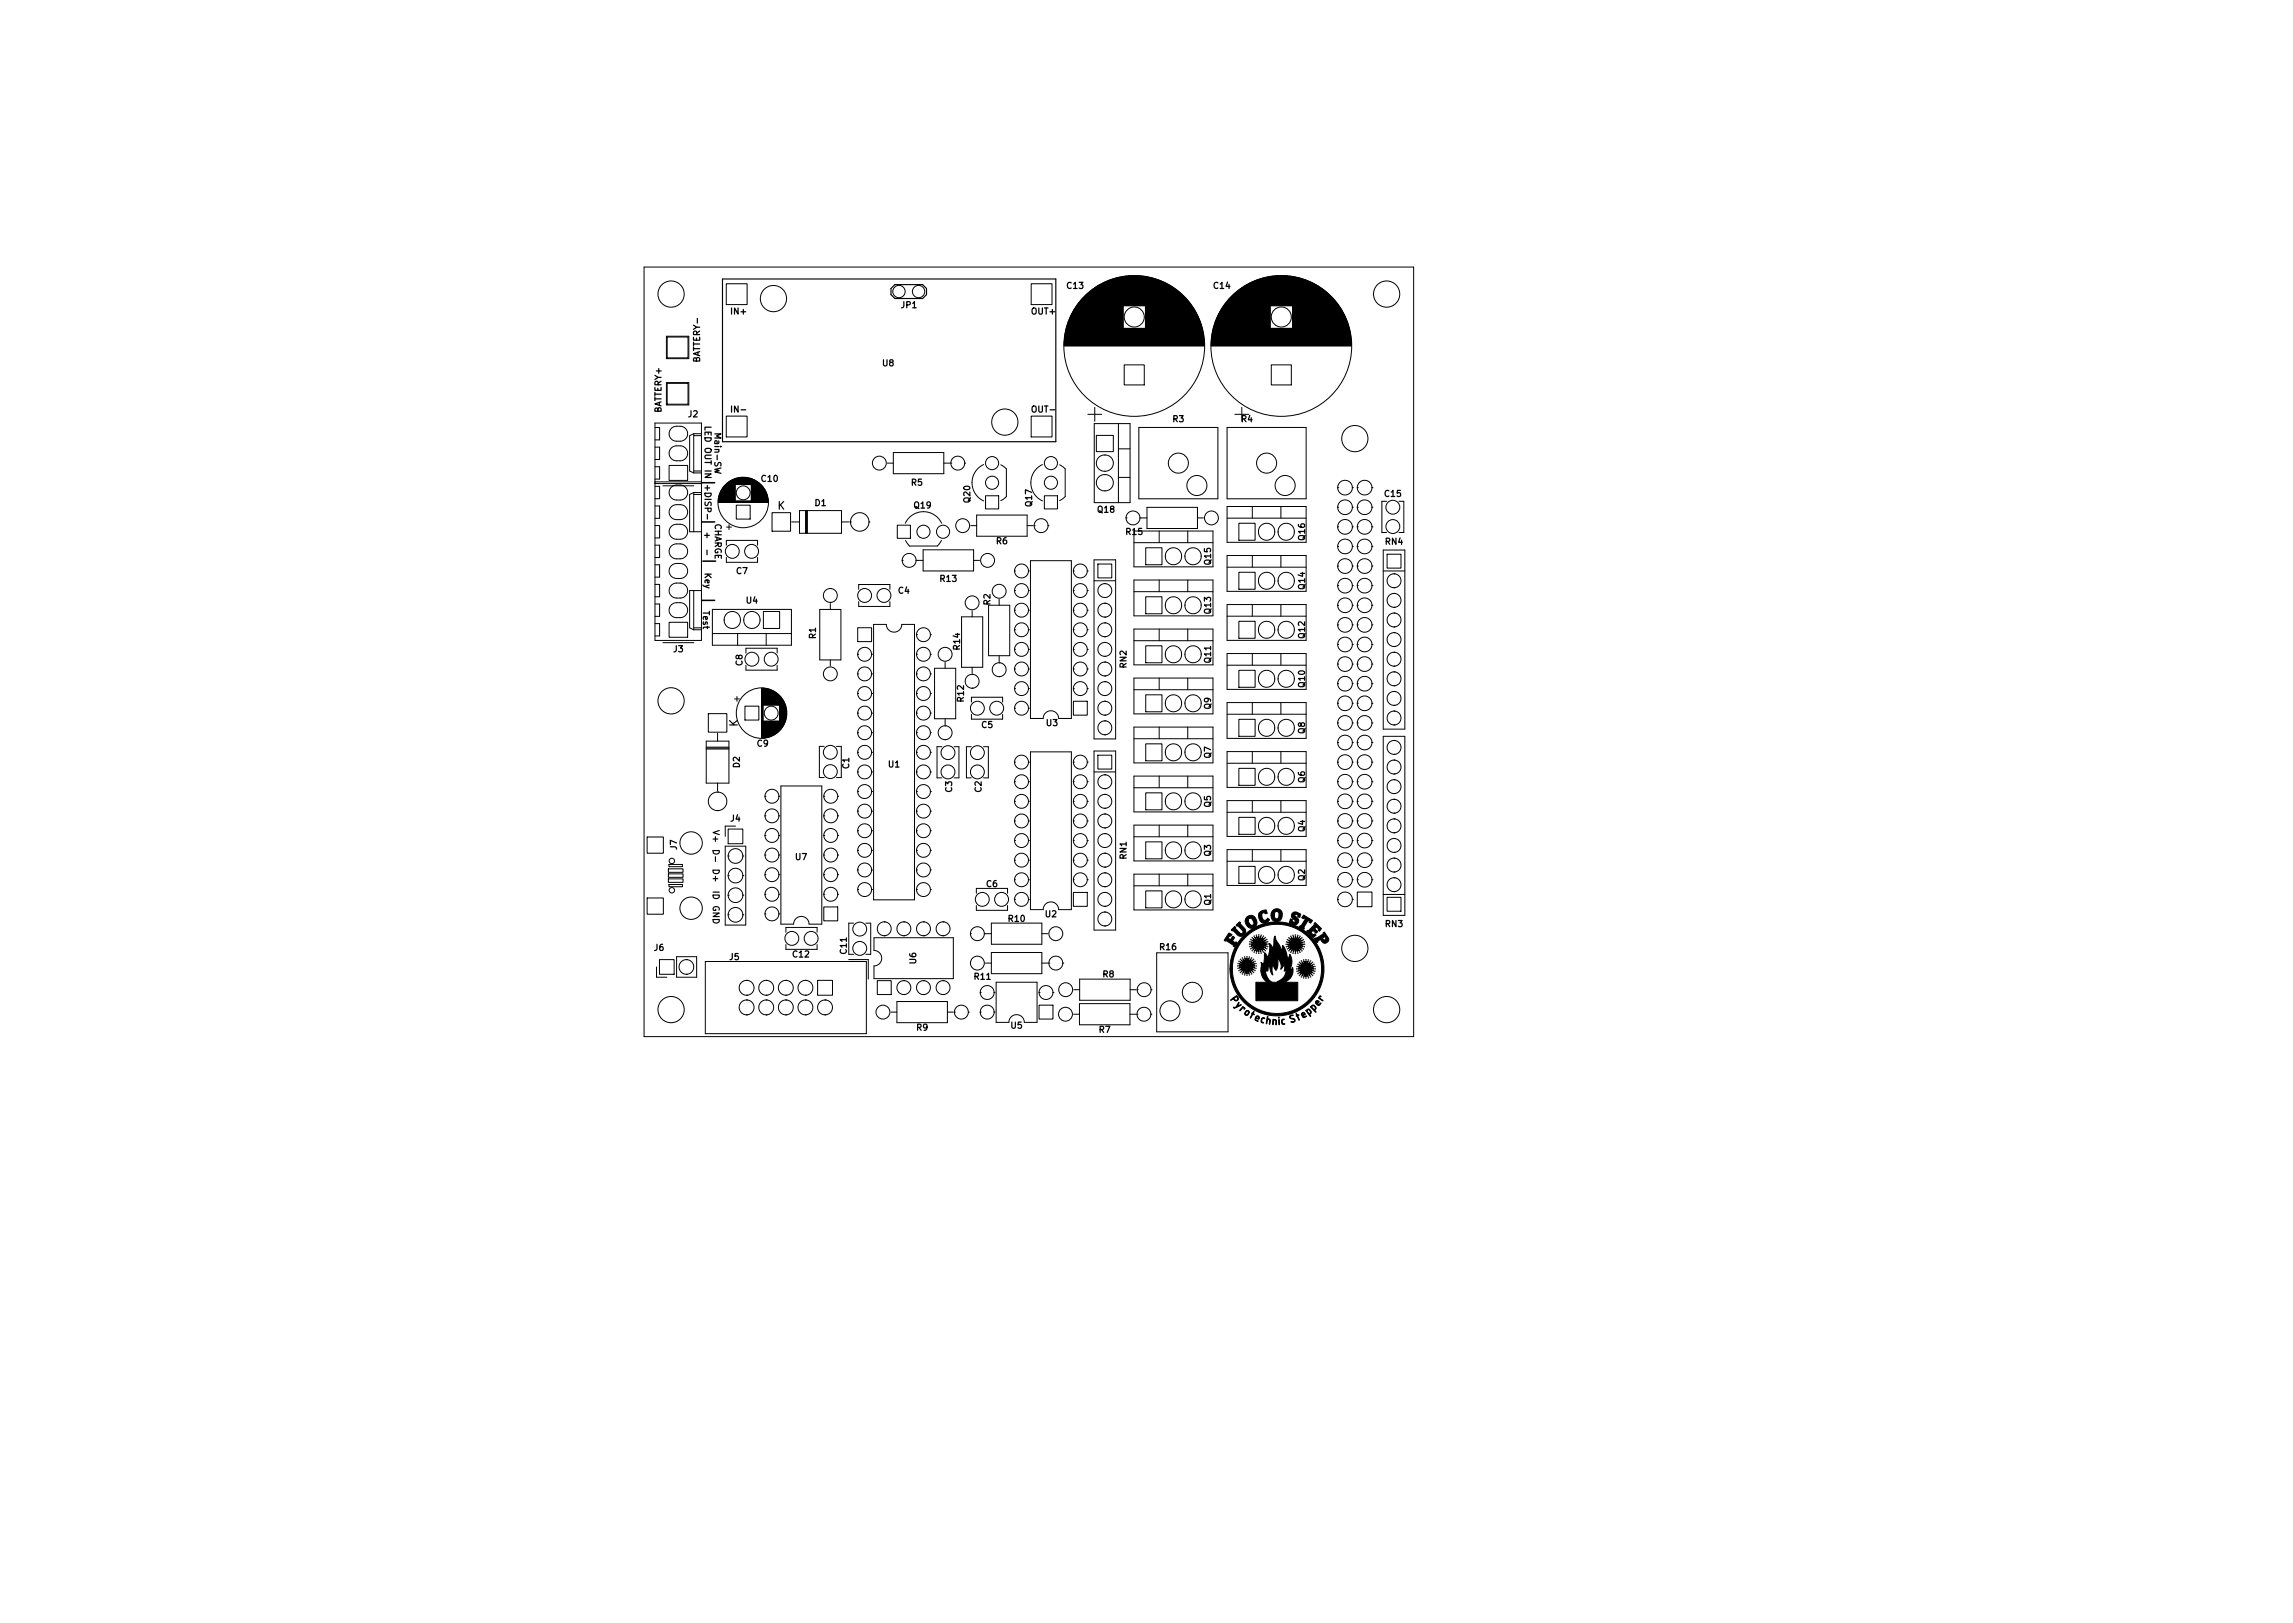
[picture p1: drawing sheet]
<svg xmlns="http://www.w3.org/2000/svg" width="297mm" height="210mm" viewBox="0 0 297 210" stroke-linecap="round" stroke-linejoin="round" font-family="sans-serif">
<defs><g id="words">
<g font-size="1.4">
<text x="100.7" y="66">K</text>
<text x="95.6" y="94.2" transform="rotate(-90 95.6 94.2)">K</text>
</g>
<g font-size="1.1">
<text x="94.8" y="40.7">IN+</text>
<text x="116.8" y="39.9">JP1</text>
<text x="133.7" y="40.7">OUT+</text>
<text x="138.3" y="37.4">C13</text>
<text x="157.3" y="37.4">C14</text>
<text x="90.7" y="46.8" transform="rotate(-90 90.7 46.8)">BATTERY-</text>
<text x="114.3" y="47.4">U8</text>
<text x="85.7" y="53.5" transform="rotate(-90 85.7 53.5)">BATTERY+</text>
<text x="94.9" y="53.4">IN-</text>
<text x="133.8" y="53.4">OUT-</text>
<text x="89.2" y="54">J2</text>
<text x="91.3" y="55.4" transform="rotate(90 91.3 55.4)">LED OUT IN</text>
<text x="92.6" y="56.4" transform="rotate(90 92.6 56.4)">Main-SW</text>
<text x="151.9" y="54.7">R3</text>
<text x="160.8" y="54.7">R4</text>
<text x="91.3" y="63.3" transform="rotate(90 91.3 63.3)">+DISP-</text>
<text x="98.7" y="62.4">C10</text>
<text x="105.6" y="65.5">D1</text>
<text x="118.1" y="62.9">R5</text>
<text x="118.4" y="65.9">Q19</text>
<text x="125.7" y="65.1" transform="rotate(-90 125.7 65.1)">Q20</text>
<text x="133.7" y="65.6" transform="rotate(-90 133.7 65.6)">Q17</text>
<text x="179.4" y="64.4">C15</text>
<text x="92.6" y="67.7" transform="rotate(90 92.6 67.7)">CHARGE</text>
<text x="129.1" y="70.5">R6</text>
<text x="142.2" y="66.4">Q18</text>
<text x="145.9" y="69.3">R15</text>
<text x="169" y="69.9" transform="rotate(-90 169 69.9)">Q16</text>
<text x="179.5" y="70.6">RN4</text>
<text x="91.3" y="74.2" transform="rotate(90 91.3 74.2)">Key</text>
<text x="95.4" y="74.4">C7</text>
<text x="116.4" y="76.9">C4</text>
<text x="121.8" y="75.4">R13</text>
<text x="156.9" y="73.1" transform="rotate(-90 156.9 73.1)">Q15</text>
<text x="169" y="76.3" transform="rotate(-90 169 76.3)">Q14</text>
<text x="91.1" y="79.2" transform="rotate(90 91.1 79.2)">Test</text>
<text x="96.7" y="78.2">U4</text>
<text x="105.7" y="82.7" transform="rotate(-90 105.7 82.7)">R1</text>
<text x="128.3" y="78.4" transform="rotate(-90 128.3 78.4)">R2</text>
<text x="156.9" y="79.5" transform="rotate(-90 156.9 79.5)">Q13</text>
<text x="169" y="82.6" transform="rotate(-90 169 82.6)">Q12</text>
<text x="87.3" y="84.5">J3</text>
<text x="96.2" y="86.2" transform="rotate(-90 96.2 86.2)">C8</text>
<text x="124.3" y="84.1" transform="rotate(-90 124.3 84.1)">R14</text>
<text x="145.9" y="86.5" transform="rotate(-90 145.9 86.5)">RN2</text>
<text x="156.9" y="85.8" transform="rotate(-90 156.9 85.8)">Q11</text>
<text x="169" y="89" transform="rotate(-90 169 89)">Q10</text>
<text x="124.9" y="90.9" transform="rotate(-90 124.9 90.9)">R12</text>
<text x="127.2" y="94.3">C5</text>
<text x="135.6" y="94.1">U3</text>
<text x="156.9" y="91.9" transform="rotate(-90 156.9 91.9)">Q9</text>
<text x="169" y="95" transform="rotate(-90 169 95)">Q8</text>
<text x="95.8" y="99.4" transform="rotate(-90 95.8 99.4)">D2</text>
<text x="98.1" y="96.7">C9</text>
<text x="110" y="99.6" transform="rotate(-90 110 99.6)">C1</text>
<text x="115.1" y="99.4">U1</text>
<text x="156.9" y="98.2" transform="rotate(-90 156.9 98.2)">Q7</text>
<text x="169" y="101.4" transform="rotate(-90 169 101.4)">Q6</text>
<text x="92.3" y="107.7" transform="rotate(90 92.3 107.7)">V+</text>
<text x="94.7" y="106.4">J4</text>
<text x="123.3" y="102.6" transform="rotate(-90 123.3 102.6)">C3</text>
<text x="127.1" y="102.6" transform="rotate(-90 127.1 102.6)">C2</text>
<text x="156.9" y="104.6" transform="rotate(-90 156.9 104.6)">Q5</text>
<text x="169" y="107.7" transform="rotate(-90 169 107.7)">Q4</text>
<text x="87.7" y="110.1" transform="rotate(-90 87.7 110.1)">J7</text>
<text x="92.3" y="110.3" transform="rotate(90 92.3 110.3)">D-</text>
<text x="92.3" y="112.7" transform="rotate(90 92.3 112.7)">D+</text>
<text x="103.1" y="111.4">U7</text>
<text x="145.9" y="111.3" transform="rotate(-90 145.9 111.3)">RN1</text>
<text x="156.9" y="110.9" transform="rotate(-90 156.9 110.9)">Q3</text>
<text x="92.3" y="115.4" transform="rotate(90 92.3 115.4)">ID GND</text>
<text x="127.8" y="114.9">C6</text>
<text x="130.7" y="119.4">R10</text>
<text x="135.4" y="118.8">U2</text>
<text x="156.9" y="117.3" transform="rotate(-90 156.9 117.3)">Q1</text>
<text x="169" y="114.1" transform="rotate(-90 169 114.1)">Q2</text>
<text x="84.8" y="123.2">J6</text>
<text x="94.5" y="124.4">J5</text>
<text x="102.7" y="124">C12</text>
<text x="109.7" y="123.5" transform="rotate(-90 109.7 123.5)">C11</text>
<text x="118.7" y="124.8" transform="rotate(-90 118.7 124.8)">U6</text>
<text x="150.3" y="123.1">R16</text>
<text x="179.5" y="120.1">RN3</text>
<text x="126.3" y="126.9">R11</text>
<text x="142.9" y="126.6">R8</text>
<text x="118.7" y="133.5">R9</text>
<text x="131" y="133.2">U5</text>
<text x="142.4" y="133.8">R7</text>
</g>
</g></defs>
<g fill="none" stroke="#000" stroke-width=".13">
<path d="M83.4 34.6h99.7v99.7h-99.7zM94.1 36.8h2.7v2.7h-2.7zM133.6 36.8h2.7v2.7h-2.7zM139.2 40h6.3M139.3 39.9h6.2M139.3 39.8h6.2M139.4 39.8h6.1M139.4 39.7h6.1M139.5 39.7h6M139.5 39.6h14.9M139.5 39.5h14.8M139.6 39.5h14.7"/>
<path d="M139.6 39.4h14.6M139.7 39.4h14.5M139.7 39.3h14.5M139.7 39.3h14.4M139.8 39.2h14.3M139.8 39.1h14.2M139.9 39.1h14.1M139.9 39h14M140 39h13.9M140 38.9h13.9M140 38.9h13.8M140.1 38.9h13.7"/>
<path d="M140.1 38.8h13.7M140.1 38.8h13.6M140.2 38.7h13.5M140.2 38.7h13.4M140.3 38.6h13.3M140.3 38.6h13.2M140.4 38.5h13.1M140.4 38.5h13M140.5 38.4h12.9M140.5 38.4h12.8M140.6 38.3h12.7M140.6 38.3h12.6"/>
<path d="M140.7 38.2h12.5M140.7 38.2h12.4M140.8 38.1h12.3M140.9 38.1h12.1M140.9 38h12.1M140.9 38h12M141 37.9h11.9M141 37.9h11.8M141.1 37.9h11.7M141.1 37.8h11.6M141.2 37.8h11.5M141.2 37.7h11.4"/>
<path d="M141.3 37.7h11.3M141.3 37.7h11.2M141.4 37.6h11.1M141.4 37.6h11M141.5 37.5h10.9M141.5 37.5h10.8M141.6 37.5h10.7M141.6 37.4h10.6M141.7 37.4h10.5M141.8 37.3h10.3M141.9 37.3h10.1M141.9 37.2h10"/>
<path d="M142 37.2h9.9M142.1 37.1h9.7M142.1 37.1h9.6M142.2 37.1h9.5M142.2 37h9.4M142.3 37h9.3M142.4 36.9h9.1M142.5 36.9h8.9M142.5 36.9h8.8M142.6 36.8h8.7M142.7 36.8h8.5M142.7 36.7h8.4"/>
<path d="M142.8 36.7h8.2M142.9 36.7h8.1M143 36.6h7.9M143.1 36.6h7.7M143.1 36.5h7.6M143.2 36.5h7.4M143.3 36.5h7.2M143.4 36.4h7M143.5 36.4h6.8M143.6 36.3h6.6M143.7 36.3h6.4M143.8 36.3h6.2"/>
<path d="M143.9 36.2h6M144.1 36.2h5.7M144.2 36.1h5.5M144.3 36.1h5.3M144.4 36.1h5M144.6 36h4.7M144.7 36h4.4M144.9 35.9h4.1M145.1 35.9h3.7M145.3 35.9h3.3M145.5 35.8h2.9M145.8 35.8h2.3"/>
<path d="M146.1 35.7h1.6M146.9 35.7h.1M148.4 39.7h6M148.4 39.7h6.1M148.4 39.8h6.1M148.4 39.9h6.1M148.4 39.9h6.2M148.4 40h6.2M158.3 40h6.2M158.3 39.9h6.2M158.4 39.9h6.1M158.4 39.8h6.1"/>
<path d="M158.4 39.7h6.1M158.5 39.7h6M158.5 39.6h14.9M158.6 39.6h14.8M158.6 39.5h14.8M158.6 39.5h14.7M158.7 39.4h14.6M158.7 39.3h14.5M158.8 39.3h14.4M158.8 39.2h14.3M158.9 39.2h14.2M158.9 39.1h14.2"/>
<path d="M158.9 39.1h14.1M159 39.1h14M159 39h14M159 39h13.9M159 38.9h13.9M159.1 38.9h13.8M159.1 38.9h13.7M159.2 38.8h13.6M159.2 38.7h13.5M159.3 38.7h13.4M159.3 38.6h13.3M159.4 38.6h13.2"/>
<path d="M159.4 38.5h13.2M159.4 38.5h13.1M159.5 38.5h13M159.5 38.4h12.9M159.6 38.4h12.8M159.6 38.3h12.8M159.6 38.3h12.7M159.7 38.3h12.6M159.7 38.2h12.5M159.8 38.2h12.4M159.8 38.1h12.4M159.9 38.1h12.2"/>
<path d="M159.9 38h12.1M160 38h12M160 37.9h11.9M160.1 37.9h11.8M160.1 37.9h11.7M160.2 37.8h11.6M160.2 37.8h11.5M160.3 37.7h11.4M160.3 37.7h11.3M160.4 37.7h11.2M160.4 37.6h11.1M160.5 37.6h11"/>
<path d="M160.5 37.5h10.9M160.6 37.5h10.8M160.6 37.5h10.7M160.7 37.4h10.6M160.7 37.4h10.5M160.8 37.3h10.4M160.9 37.3h10.2M160.9 37.3h10.1M161 37.2h10M161 37.2h9.9M161.1 37.1h9.8M161.2 37.1h9.6"/>
<path d="M161.2 37.1h9.5M161.3 37h9.4M161.4 37h9.2M161.4 36.9h9.1M161.5 36.9h9M161.6 36.9h8.8M161.6 36.8h8.7M161.7 36.8h8.5M161.8 36.7h8.4M161.9 36.7h8.2M161.9 36.7h8.1M162 36.6h7.9"/>
<path d="M162.1 36.6h7.8M162.2 36.5h7.6M162.3 36.5h7.4M162.4 36.5h7.2M162.5 36.4h7M162.6 36.4h6.8M162.7 36.3h6.6M162.8 36.3h6.4M162.9 36.3h6.2M163 36.2h6M163.1 36.2h5.8M163.2 36.1h5.5"/>
<path d="M163.3 36.1h5.3M163.5 36.1h5M163.6 36h4.7M163.8 36h4.4M163.9 35.9h4.1M164.1 35.9h3.7M164.3 35.9h3.3M164.5 35.8h2.9M164.8 35.8h2.3M165.2 35.7h1.6M165.9 35.7h.1M167.4 39.7h6.1"/>
<path d="M167.4 39.8h6.1M167.4 39.8h6.2M167.4 39.9h6.2M167.4 40h6.3M84.8 54.8h6.1v28.2h-6.1zM84.8 55.4h.6v1.6h-.6M84.8 57.9h.6v1.6h-.6M86.3 43.6h2.9v2.9h-2.9zM86.3 49.6h2.9v2.9h-2.9zM86.4 43.7h2.7v2.7h-2.7zM86.4 49.7h2.7v2.7h-2.7zM87 55.5l.4-.3h.7a.97 .97 0 0 1 1 1 .97 .97 0 0 1-1 1h-.5a.97 .97 0 0 1-.8-.6 .97 .97 0 0 1 .2-1.1z"/>
<path d="M87 58l.4-.2h.7a.97 .97 0 0 1 1 .9 .97 .97 0 0 1-1 1h-.5a.97 .97 0 0 1-.8-.6 .97 .97 0 0 1 .2-1.1zM89.9 56.2l-.6 .2v4.6l.6 .3M89.9 56.2v5.1M89.9 56.4h1M89.9 56.2h1M94.1 53.9h2.7v2.7h-2.7zM115 60h.7M115.7 58.6h6.6v2.8h-6.6zM122.3 60h.7M123.2 60h.1M123.2 60a.9 .9 0 0 0 .9 .9 .9 .9 0 0 0 .9-.9M123.2 60a.9 .9 0 0 1 .9-.9 .9 .9 0 0 1 .9 .9"/>
<path d="M125 60h.1M133.6 53.9h2.7v2.7h-2.7zM137.9 44.8h18.1M137.9 44.7h18.1M137.9 44.6h18.1M137.9 44.5h18.1M137.9 44.4h18.1M137.9 44.3h18.1M137.9 44.2h18.1M137.9 44.1h18.1M137.9 44h18.1M137.9 43.9h18.1"/>
<path d="M137.9 43.8h18.1M137.9 43.7h18M137.9 43.6h18M137.9 43.5h18M138 43.5h17.9M138 43.4h17.9M138 43.3h17.9M138 43.2h17.9M138 43.1h17.9M138 43.1h17.8M138 43h17.8M138 42.9h17.8"/>
<path d="M138.1 42.9h17.7M138.1 42.8h17.7M138.1 42.7h17.7M138.1 42.6h17.6M138.1 42.5h17.6M138.2 42.5h7.3M138.2 42.4h7.3M138.2 42.3h7.3M138.2 42.2h7.3M138.3 42.1h7.2M138.3 42h7.2M138.3 41.9h7.2"/>
<path d="M138.4 41.8h7.1M138.4 41.7h7.1M138.4 41.6h7.1M138.5 41.5h7M138.5 41.4h7M138.5 41.3h7M138.6 41.3h6.9M138.6 41.2h6.9M138.6 41.1h6.9M138.7 41.1h6.8M138.7 41h6.8M138.7 40.9h6.8"/>
<path d="M138.8 40.9h6.7M138.8 40.8h6.7M138.8 40.7h6.7M138.9 40.7h6.6M138.9 40.6h6.6M138.9 40.5h6.6M139 40.5h6.5M139 40.4h6.5M139 40.3h6.5M139.1 40.3h6.4M139.1 40.2h6.4M139.1 40.1h6.4"/>
<path d="M139.2 40.1h6.3M140.9 53.7h1.8M141.8 54.9h4.6v10.2h-4.6zM141.8 52.8v1.8M142 56.4h2.2v2.1h-2.2zM144.9 58.1h1.5M144.9 54.9v10.2M145.6 47.3h2.6v2.6h-2.6zM147.5 55.4h10.3v9.2h-10.3zM148.4 40.1h6.3M148.4 40.2h6.3M148.4 40.2h6.4"/>
<path d="M148.4 40.3h6.4M148.4 40.4h6.5M148.4 40.5h6.5M148.4 40.6h6.6M148.4 40.7h6.6M148.4 40.8h6.7M148.4 40.9h6.7M148.4 41h6.8M148.4 41.1h6.8M148.4 41.2h6.9M148.4 41.3h6.9M148.4 41.4h6.9"/>
<path d="M148.4 41.4h7M148.4 41.5h7M148.4 41.6h7M148.4 41.7h7M148.4 41.7h7.1M148.4 41.8h7.1M148.4 41.9h7.1M148.4 42h7.2M148.4 42.1h7.2M148.4 42.2h7.2M148.4 42.3h7.2M148.4 42.3h7.3"/>
<path d="M148.4 42.4h7.3M148.4 42.5h7.3M156.9 44.8h18.2M156.9 44.7h18.2M156.9 44.6h18.2M156.9 44.5h18.2M156.9 44.4h18.2M156.9 44.3h18.1M156.9 44.2h18.1M156.9 44.1h18.1M156.9 44h18.1M156.9 43.9h18.1"/>
<path d="M157 43.9h18M157 43.8h18M157 43.7h18M157 43.6h18M157 43.5h18M157 43.4h18M157 43.4h17.9M157 43.3h17.9M157 43.2h17.9M157.1 43.1h17.8M157.1 43h17.8M157.1 42.9h17.8"/>
<path d="M157.1 42.9h17.7M157.1 42.8h17.7M157.1 42.7h17.7M157.2 42.7h17.6M157.2 42.6h17.6M157.2 42.5h17.6M157.2 42.5h7.3M157.2 42.4h7.3M157.2 42.3h7.3M157.3 42.3h7.2M157.3 42.2h7.2M157.3 42.1h7.2"/>
<path d="M157.3 42h7.2M157.4 42h7.1M157.4 41.9h7.1M157.4 41.8h7.1M157.4 41.7h7.1M157.5 41.7h7M157.5 41.6h7M157.5 41.5h7M157.6 41.4h6.9M157.6 41.3h6.9M157.6 41.2h6.9M157.7 41.2h6.8"/>
<path d="M157.7 41.1h6.8M157.7 41h6.8M157.8 40.9h6.7M157.8 40.8h6.7M157.9 40.7h6.6M157.9 40.6h6.6M158 40.5h6.5M158 40.4h6.5M158.1 40.4h6.4M158.1 40.3h6.4M158.1 40.2h6.4M158.2 40.2h6.3"/>
<path d="M158.2 40.1h6.3M159 55.4h10.2v9.2h-10.2zM160 53.7h1.8M160.9 52.8v1.8M164.7 47.3h2.6v2.6h-2.6zM167.4 40.1h6.3M167.4 40.1h6.4M167.4 40.2h6.4M167.4 40.3h6.4M167.4 40.3h6.5M167.4 40.4h6.5M167.4 40.5h6.6"/>
<path d="M167.4 40.6h6.6M167.4 40.7h6.7M167.4 40.8h6.7M167.4 40.9h6.8M167.4 41h6.8M167.4 41.1h6.9M167.4 41.2h6.9M167.4 41.3h6.9M167.4 41.3h7M167.4 41.4h7M167.4 41.5h7M167.4 41.5h7.1"/>
<path d="M167.4 41.6h7.1M167.4 41.7h7.1M167.4 41.8h7.1M167.4 41.8h7.2M167.4 41.9h7.2M167.4 42h7.2M167.4 42.1h7.2M167.4 42.1h7.3M167.4 42.2h7.3M167.4 42.3h7.3M167.4 42.4h7.3M167.4 42.5h7.4"/>
<path d="M84.8 65.5h.6v1.6h-.6M84.8 63h.6v1.6h-.6M84.8 60.5h.6v1.6h-.6M84.8 68.1h.6v1.6h-.6M84.8 70.6h.6v1.6h-.6M84.8 73.2h.6v1.6h-.6M84.8 75.7h.6v1.6h-.6M84.8 78.2h.6v1.6h-.6M84.8 62.4h6.1M84.8 62.6h6.1M85.9 62.9h4M86.7 60.3h2.4v1.9h-2.4z"/>
<path d="M87 63.1l.4-.2 .7-.1a.97 .97 0 0 1 1 1 .97 .97 0 0 1-1 1h-.5a.97 .97 0 0 1-.8-.6 .97 .97 0 0 1 .2-1.1zM87 65.7l.4-.3h.7a.97 .97 0 0 1 1 .9 .97 .97 0 0 1-1 1h-.5a.97 .97 0 0 1-.8-.6 .97 .97 0 0 1 .2-1zM87 68.2l.4-.3h.7a.97 .97 0 0 1 1 1 .97 .97 0 0 1-1 1h-.5a.97 .97 0 0 1-.8-.6 .97 .97 0 0 1 .2-1.1zM87 70.7l.4-.2h.7a.97 .97 0 0 1 1 .9 .97 .97 0 0 1-1 1h-.5a.97 .97 0 0 1-.8-.6 .97 .97 0 0 1 .2-1.1zM87 73.3l.4-.3h.7a.97 .97 0 0 1 1 1 .97 .97 0 0 1-1 .9h-.5a.97 .97 0 0 1-.8-.6 .97 .97 0 0 1 .2-1zM87 75.8l.4-.2 .7-.1a.97 .97 0 0 1 1 1 .97 .97 0 0 1-1 1h-.5a.97 .97 0 0 1-.8-.6 .97 .97 0 0 1 .2-1.1zM87 78.4l.4-.3h.7a.97 .97 0 0 1 1 .9 .97 .97 0 0 1-1 1h-.5a.97 .97 0 0 1-.8-.6 .97 .97 0 0 1 .2-1zM89.9 64.1h1M89.9 63.8l-.6 .3v4.8h1.6M89.9 63.8v5.1M89.9 76.5v5.1M89.9 63.8h1"/>
<path d="M89.9 61h1M89.9 61.3h1M90.9 76.5h-1.6v4.8l.6 .3M92.3 78.9h10.2v4.7h-10.2zM93 65h6.5M93 65.1h6.5M93.1 64.9h6.4M93.1 64.9h2.1M93.1 64.8h2.1M93.1 64.7h2.1M93.1 64.6h2.1M93.1 64.5h2.1"/>
<path d="M93.1 64.4h2.1M93.1 64.3h2.1M93.2 64.3h2M93.2 64.2h2M93.2 64.1h2M93.2 64h2M93.3 63.9h1.9M93.3 63.8h1.9M93.3 63.7h1.9M93.4 63.7h1.8M93.4 63.6h1.8M93.4 63.5h1.8"/>
<path d="M93.5 63.5h1.7M93.5 63.4h1.7M93.6 63.3h1.6M93.6 63.2h1.6M93.7 63.2h1.5M93.7 63.1h1.5M93.8 63.1h1.4M93.8 63h1.4M93.9 62.9h1.3M94 62.8h1.2M94 62.8h4.5M94.1 62.7h4.4"/>
<path d="M94.1 70.6v-.6h4v.6M94.1 72.2v.6h4v-.6M94.1 68.3h.7M94.1 62.7h4.3M94.2 62.6h4.2M94.2 62.6h4.1M94.3 62.5h4M94.3 62.5h3.9M94.4 62.5h3.8M94.4 68v.6M94.4 62.4h3.7M94.5 62.4h3.6"/>
<path d="M94.6 62.3h3.4M94.6 62.3h3.3M94.7 62.3h3.2M94.8 62.2h3M94.8 62.2h2.9M94.9 62.1h2.7M95 62.1h2.5M95.1 62.1h2.3M95.2 62h2.1M95.3 62h1.9M95.4 65.4h1.8v1.8h-1.8zM95.5 61.9h1.6"/>
<path d="M95.6 61.9h1.3M95.9 61.9h.8M97.3 63.6h1.9M97.3 64.8h2.2M97.3 62.8h1.3M97.3 64.6h2.2M97.3 63h1.5M97.3 64.1h2M97.3 62.9h1.3M97.3 62.9h1.4M97.3 63h1.4M97.3 63.1h1.5"/>
<path d="M97.3 63.1h1.6M97.3 63.2h1.6M97.3 63.3h1.6M97.3 63.3h1.7M97.3 63.4h1.7M97.3 63.5h1.8M97.3 63.6h1.8M97.3 63.7h1.9M97.3 63.8h1.9M97.3 63.9h2M97.3 64h2M97.3 64.1h2.1"/>
<path d="M97.3 64.2h2.1M97.3 64.3h2.1M97.3 64.4h2.1M97.3 64.5h2.1M97.3 64.5h2.2M97.3 64.7h2.2M97.3 64.9h2.2M98.9 79.2h2.1v2.2h-2.1zM100 66.4h2.4v2.4h-2.4zM102.6 67.6h1M103.6 66.1h5.4v3h-5.4zM104.4 66.1v3"/>
<path d="M104.5 66.1v3M104.6 66.1v3M106.2 79h2.7v6.5h-2.7zM107.6 78h.1M107.6 76.2h.1M107.6 76.2a.9 .9 0 0 1 .9 .9 .9 .9 0 0 1-.9 .9M107.6 76.2a.9 .9 0 0 0-.9 .9 .9 .9 0 0 0 .9 .9M107.6 78.2v.8M109 67.6h1M110.2 67.6h.1M110.2 67.6a1.2 1.2 0 0 0 1.2 1.2 1.2 1.2 0 0 0 1.2-1.2M110.2 67.6a1.2 1.2 0 0 1 1.2-1.2 1.2 1.2 0 0 1 1.2 1.2"/>
<path d="M111.2 76.3v-.6h4.1v.6M111.2 77.9v.7h4.1v-.7M112.6 67.6h.1M116.2 68h1.7v1.7h-1.7zM116.9 72.6h.1M116.9 72.6a.9 .9 0 0 1 .9-.9 .9 .9 0 0 1 .9 .9M116.9 72.6a.9 .9 0 0 0 .9 .9 .9 .9 0 0 0 .9-.9M117.3 67.8a2.6 2.6 0 0 1 2.3-1.5 2.6 2.6 0 0 1 2.4 1.5M117.3 70l.5 .7h3.6l.6-.7M118.7 72.6h.1M118.8 72.6h.8M119.6 71.2h6.5v2.8h-6.5z"/>
<path d="M124.6 79.9h2.7v6.5h-2.7zM125.7 68.1h.8M125.9 79.1v.8M126.1 72.6h.8M126.5 66.7h6.6v2.8h-6.6zM127.4 60.2a2.6 2.6 0 0 0-1.5 2.3 2.6 2.6 0 0 0 1.5 2.4M127.7 64.2h1.7v1.7h-1.7zM128.1 78.4h2.7v6.5h-2.7zM129.4 77.6v.8M129.6 60.2l.8 .5v3.6l-.8 .6M131.4 79h.1M131.4 79a.9 .9 0 0 1 .9-.9 .9 .9 0 0 1 .9 .9"/>
<path d="M131.4 79a.9 .9 0 0 0 .9 .9 .9 .9 0 0 0 .9-.9M131.4 76.5h.1M131.4 76.5a.9 .9 0 0 1 .9-.9 .9 .9 0 0 1 .9 .9M131.4 76.5a.9 .9 0 0 0 .9 .9 .9 .9 0 0 0 .9-.9M131.4 74h.1M131.4 74a.9 .9 0 0 1 .9-.9 .9 .9 0 0 1 .9 .9M131.4 74a.9 .9 0 0 0 .9 .9 .9 .9 0 0 0 .9-.9M133.1 68.1h.7M133.2 79h.1M133.2 76.5h.1M133.2 74h.1M133.5 72.6h5.3v20.5h-1.7a1 1 0 0 0-1-1 1 1 0 0 0-1 1h-1.6z"/>
<path d="M134 68.1h.1M134 68.1a.9 .9 0 0 0 .9 .9 .9 .9 0 0 0 .9-.9M134 68.1a.9 .9 0 0 1 .9-.9 .9 .9 0 0 1 .9 .9M135 60.2a2.6 2.6 0 0 0-1.5 2.3 2.6 2.6 0 0 0 1.5 2.4M135.3 64.2h1.7v1.7h-1.7zM135.8 68.1h.1M137.3 60.2l.7 .5v3.6l-.7 .6M139 74h.1M139 74a.9 .9 0 0 1 .9-.9 .9 .9 0 0 1 .9 .9M139 74a.9 .9 0 0 0 .9 .9 .9 .9 0 0 0 .9-.9M139 76.5h.1M139 76.5a.9 .9 0 0 1 .9-.9 .9 .9 0 0 1 .9 .9"/>
<path d="M139 76.5a.9 .9 0 0 0 .9 .9 .9 .9 0 0 0 .9-.9M139 79h.1M139 79a.9 .9 0 0 1 .9-.9 .9 .9 0 0 1 .9 .9M139 79a.9 .9 0 0 0 .9 .9 .9 .9 0 0 0 .9-.9M140.8 74h.1M140.8 76.5h.1M140.8 79h.1M141.7 72.5h2.8v23.2h-2.8zM141.7 75.2h2.8M142.2 73.1h1.8v1.8h-1.8zM143.1 78.1h.1M143.1 79.9h.1"/>
<path d="M143.1 78.1a.9 .9 0 0 0-.9 .9 .9 .9 0 0 0 .9 .9M143.1 78.1a.9 .9 0 0 1 .9 .9 .9 .9 0 0 1-.9 .9M143.1 75.6h.1M143.1 77.4h.1M143.1 75.6a.9 .9 0 0 0-.9 .9 .9 .9 0 0 0 .9 .9M143.1 75.6a.9 .9 0 0 1 .9 .9 .9 .9 0 0 1-.9 .9M144.9 61.8h1.5M145.9 67.1h.1M145.9 67.1a.9 .9 0 0 1 .9-.9 .9 .9 0 0 1 .9 .9M145.9 67.1a.9 .9 0 0 0 .9 .9 .9 .9 0 0 0 .9-.9M146.9 68.8h10.2v4.6h-10.2zM146.9 75.1h10.2v4.7h-10.2z"/>
<path d="M146.9 76.7h10.2M146.9 70.3h10.2M147.7 67.1h.1M147.8 67.1h.8M148.4 77.3h2.1v2.2h-2.1zM148.4 71h2.1v2.2h-2.1zM148.6 65.7h6.5v2.8h-6.5zM150.2 68.8v1.5M150.2 75.1v1.6M153.9 68.8v1.5M153.9 75.1v1.6M155.1 67.1h.8"/>
<path d="M159 65.6h10.2v4.7h-10.2zM159 72h10.2v4.6h-10.2zM159 78.3h10.2v4.7h-10.2zM159 79.8h10.2M159 73.5h10.2M159 67.1h10.2M160.5 74.1h2.1v2.2h-2.1zM160.5 67.8h2.1v2.2h-2.1zM162.2 65.6v1.5M162.2 72v1.5M162.2 78.3v1.5M165.9 65.6v1.5"/>
<path d="M165.9 72v1.5M165.9 78.3v1.5M173.3 63.2h.1M173.3 63.2a.95 .95 0 0 0 .9 .9 .95 .95 0 0 0 1-.9M173.3 63.2a.95 .95 0 0 1 .9-1 .95 .95 0 0 1 1 1M173.3 65.7h.1M173.3 65.7a.95 .95 0 0 0 .9 1 .95 .95 0 0 0 1-1M173.3 65.7a.95 .95 0 0 1 .9-.9 .95 .95 0 0 1 1 .9M173.3 68.3h.1M173.3 68.3a.95 .95 0 0 0 .9 .9 .95 .95 0 0 0 1-.9M173.3 68.3a.95 .95 0 0 1 .9-1 .95 .95 0 0 1 1 1M173.3 70.8h.1"/>
<path d="M173.3 70.8a.95 .95 0 0 0 .9 .9 .95 .95 0 0 0 1-.9M173.3 70.8a.95 .95 0 0 1 .9-1 .95 .95 0 0 1 1 1M173.3 73.3h.1M173.3 73.3a.95 .95 0 0 0 .9 1 .95 .95 0 0 0 1-1M173.3 73.3a.95 .95 0 0 1 .9-.9 .95 .95 0 0 1 1 .9M173.3 75.9h.1M173.3 75.9a.95 .95 0 0 0 .9 .9 .95 .95 0 0 0 1-.9M173.3 75.9a.95 .95 0 0 1 .9-1 .95 .95 0 0 1 1 1M173.3 78.4h.1M173.3 78.4a.95 .95 0 0 0 .9 1 .95 .95 0 0 0 1-1M173.3 78.4a.95 .95 0 0 1 .9-.9 .95 .95 0 0 1 1 .9M175.2 63.2h.1"/>
<path d="M175.2 65.7h.1M175.2 68.3h.1M175.2 70.8h.1M175.2 73.3h.1M175.2 75.9h.1M175.2 78.4h.1M175.8 63.2h.1M175.8 63.2a.95 .95 0 0 0 1 .9 .95 .95 0 0 0 .9-.9M175.8 63.2a.95 .95 0 0 1 1-1 .95 .95 0 0 1 .9 1M175.8 65.7h.1M175.8 65.7a.95 .95 0 0 0 1 1 .95 .95 0 0 0 .9-1M175.8 65.7a.95 .95 0 0 1 1-.9 .95 .95 0 0 1 .9 .9"/>
<path d="M175.8 68.3h.1M175.8 68.3a.95 .95 0 0 0 1 .9 .95 .95 0 0 0 .9-.9M175.8 68.3a.95 .95 0 0 1 1-1 .95 .95 0 0 1 .9 1M175.8 70.8h.1M175.8 70.8a.95 .95 0 0 0 1 .9 .95 .95 0 0 0 .9-.9M175.8 70.8a.95 .95 0 0 1 1-1 .95 .95 0 0 1 .9 1M175.8 73.3h.1M175.8 73.3a.95 .95 0 0 0 1 1 .95 .95 0 0 0 .9-1M175.8 73.3a.95 .95 0 0 1 1-.9 .95 .95 0 0 1 .9 .9M175.8 75.9h.1M175.8 75.9a.95 .95 0 0 0 1 .9 .95 .95 0 0 0 .9-.9M175.8 75.9a.95 .95 0 0 1 1-1 .95 .95 0 0 1 .9 1"/>
<path d="M175.8 78.4h.1M175.8 78.4a.95 .95 0 0 0 1 1 .95 .95 0 0 0 .9-1M175.8 78.4a.95 .95 0 0 1 1-.9 .95 .95 0 0 1 .9 .9M177.7 63.2h.1M177.7 65.7h.1M177.7 68.3h.1M177.7 70.8h.1M177.7 73.3h.1M177.7 75.9h.1M177.7 78.4h.1M179.2 74h2.8M179.2 71.3h2.8v23.2h-2.8z"/>
<path d="M179.6 64.9h-.6v4.1h.6M179.7 71.8h1.8v1.8h-1.8zM180.6 79.4h.1M180.6 79.4a.9 .9 0 0 0-.9 .9 .9 .9 0 0 0 .9 .9M180.6 79.4a.9 .9 0 0 1 .9 .9 .9 .9 0 0 1-.9 .9M180.6 76.9h.1M180.6 78.7h.1M180.6 76.9a.9 .9 0 0 0-.9 .9 .9 .9 0 0 0 .9 .9M180.6 76.9a.9 .9 0 0 1 .9 .9 .9 .9 0 0 1-.9 .9M180.6 74.3h.1M180.6 76.1h.1M180.6 74.3a.9 .9 0 0 0-.9 .9 .9 .9 0 0 0 .9 .9"/>
<path d="M180.6 74.3a.9 .9 0 0 1 .9 .9 .9 .9 0 0 1-.9 .9M181.2 64.9h.7v4.1h-.7M84.8 80.8h.6v1.6h-.6M85.9 83.3h4M86.7 80.6h2.4v2h-2.4zM89.9 81.3h1M89.9 81.6h1M91.5 96.8h2.9M91.5 97h2.9M91.5 96.9h2.9M91.5 96h2.9v5.5h-2.9zM91.8 92.5h2.4v2.4h-2.4z"/>
<path d="M92.3 82.1h10.2M93 95v1M95.2 90.5h.6M95.5 90.2v.7M95.6 82.1v1.5M96.5 91.5h1.8v1.8h-1.8zM96.6 84.6v-.6h4.1v.6M96.6 86.2v.6h4.1v-.6M98.7 89.2v6.4M98.8 89.2v6.4M98.9 89.2v6.4M98.9 89.2v2.1"/>
<path d="M98.9 93.4v2.2M99 89.2v2.1M99 93.4v2.2M99.1 89.2v2.1M99.1 93.4v2.2M99.2 89.2v2.1M99.2 93.4v2.2M99.3 82.1v1.5M99.3 89.2v2.1M99.3 93.4v2.2M99.3 93.4v2.1M99.4 89.2v2.1"/>
<path d="M99.4 93.4v2.1M99.5 89.3v2M99.5 93.4v2.1M99.6 89.3v2M99.6 93.4v2.1M99.7 89.3v2M99.7 93.4v2.1M99.7 93.4v2M99.8 89.3v2M99.8 93.4v2M99.8 89.4v1.9M99.9 89.4v1.9"/>
<path d="M99.9 93.4v2M100 89.4v1.9M100 93.4v1.9M100.1 89.5v1.8M100.1 93.4v1.9M100.2 89.5v1.8M100.2 93.4v1.8M100.3 89.6v1.7M100.3 93.4v1.8M100.3 93.4v1.7M100.4 89.6v1.7M100.4 93.4v1.7"/>
<path d="M100.4 89.7v1.6M100.5 89.7v1.6M100.5 93.4v1.7M100.5 93.4v1.6M100.6 89.8v1.5M100.6 93.4v1.6M100.7 89.8v1.5M100.7 93.4v1.5M100.7 89.9v1.4M100.8 89.9v1.4M100.8 93.4v1.4M100.8 90v1.3"/>
<path d="M100.9 90v1.3M100.9 93.4v1.4M100.9 93.4v1.3M100.9 90.1v1.2M101 90.1v4.5M101 90.2v4.4M101.1 90.2v4.4M101.1 90.2v4.3M101.1 90.3v4.2M101.2 90.3v4.1M101.2 90.4v4M101.3 90.4v3.9"/>
<path d="M101.3 90.5v3.8M101.3 90.5v3.7M101.4 90.6v3.6M101.4 90.7v3.4M101.5 90.7v3.3M101.5 90.8v3.2M101.5 90.9v3M101.6 90.9v2.9M101.6 91v2.7M101.7 91.1v2.5M101.7 91.2v2.3M101.7 91.3v2.1"/>
<path d="M101.8 91.4v1.9M101.8 91.6v1.6M101.9 91.7v1.3M101.9 92v.8M106.8 96.7h-.7v4h.7M107.6 85.5v.8M108.4 96.7h.6v4h-.6M111.1 97.5h.1M111.1 97.5a.9 .9 0 0 0 .9 .9 .9 .9 0 0 0 .9-.9M111.1 97.5a.9 .9 0 0 1 .9-.9 .9 .9 0 0 1 .9 .9M111.1 94.9h.1M111.1 94.9a.9 .9 0 0 0 .9 .9 .9 .9 0 0 0 .9-.9"/>
<path d="M111.1 94.9a.9 .9 0 0 1 .9-.9 .9 .9 0 0 1 .9 .9M111.1 92.4h.1M111.1 92.4a.9 .9 0 0 0 .9 .9 .9 .9 0 0 0 .9-.9M111.1 92.4a.9 .9 0 0 1 .9-.9 .9 .9 0 0 1 .9 .9M111.1 89.8h.1M111.1 89.8a.9 .9 0 0 0 .9 .9 .9 .9 0 0 0 .9-.9M111.1 89.8a.9 .9 0 0 1 .9-.9 .9 .9 0 0 1 .9 .9M111.1 87.3h.1M111.1 87.3a.9 .9 0 0 0 .9 .9 .9 .9 0 0 0 .9-.9M111.1 87.3a.9 .9 0 0 1 .9-.9 .9 .9 0 0 1 .9 .9M111.1 84.8h.1M111.1 84.8a.9 .9 0 0 0 .9 .9 .9 .9 0 0 0 .9-.9"/>
<path d="M111.1 84.8a.9 .9 0 0 1 .9-.9 .9 .9 0 0 1 .9 .9M111.1 81.3h1.8v1.8h-1.8zM112.9 97.5h.1M112.9 94.9h.1M112.9 92.4h.1M112.9 89.8h.1M112.9 87.3h.1M112.9 84.8h.1M113.2 80.9h1.6a1 1 0 0 0 1 1 1 1 0 0 0 1-1h1.7v35.7h-5.3zM118.7 82.2h.1M118.7 82.2a.9 .9 0 0 0 .9 .9 .9 .9 0 0 0 .9-.9M118.7 82.2a.9 .9 0 0 1 .9-.9 .9 .9 0 0 1 .9 .9"/>
<path d="M118.7 84.8h.1M118.7 84.8a.9 .9 0 0 0 .9 .9 .9 .9 0 0 0 .9-.9M118.7 84.8a.9 .9 0 0 1 .9-.9 .9 .9 0 0 1 .9 .9M118.7 87.3h.1M118.7 87.3a.9 .9 0 0 0 .9 .9 .9 .9 0 0 0 .9-.9M118.7 87.3a.9 .9 0 0 1 .9-.9 .9 .9 0 0 1 .9 .9M118.7 89.8h.1M118.7 89.8a.9 .9 0 0 0 .9 .9 .9 .9 0 0 0 .9-.9M118.7 89.8a.9 .9 0 0 1 .9-.9 .9 .9 0 0 1 .9 .9M118.7 92.4h.1M118.7 92.4a.9 .9 0 0 0 .9 .9 .9 .9 0 0 0 .9-.9M118.7 92.4a.9 .9 0 0 1 .9-.9 .9 .9 0 0 1 .9 .9"/>
<path d="M118.7 94.9h.1M118.7 94.9a.9 .9 0 0 0 .9 .9 .9 .9 0 0 0 .9-.9M118.7 94.9a.9 .9 0 0 1 .9-.9 .9 .9 0 0 1 .9 .9M118.7 97.5h.1M118.7 97.5a.9 .9 0 0 0 .9 .9 .9 .9 0 0 0 .9-.9M118.7 97.5a.9 .9 0 0 1 .9-.9 .9 .9 0 0 1 .9 .9M120.5 82.2h.1M120.5 84.8h.1M120.5 87.3h.1M120.5 89.8h.1M120.5 92.4h.1M120.5 94.9h.1"/>
<path d="M120.5 97.5h.1M121.1 86.6h2.7v6.5h-2.7zM122 96.7h-.6v4.1h.6M122.4 94h.1M122.4 95.8h.1M122.4 94a.9 .9 0 0 0-.9 .9 .9 .9 0 0 0 .9 .9M122.4 94a.9 .9 0 0 1 .9 .9 .9 .9 0 0 1-.9 .9M122.4 85.8v.8M122.4 93.1v.8M123.6 96.7h.6v4.1h-.6M125.8 96.7h-.6v4.1h.6M125.8 91v-.7h4.1v.7"/>
<path d="M125.8 92.5v.7h4.1v-.7M125.9 87.4h.1M125.9 89.2h.1M125.9 87.4a.9 .9 0 0 0-.9 .9 .9 .9 0 0 0 .9 .9M125.9 87.4a.9 .9 0 0 1 .9 .9 .9 .9 0 0 1-.9 .9M125.9 86.4v.8M127.4 96.7h.6v4.1h-.6M129.4 85.9h.1M129.4 87.7h.1M129.4 85.9a.9 .9 0 0 0-.9 .9 .9 .9 0 0 0 .9 .9M129.4 85.9a.9 .9 0 0 1 .9 .9 .9 .9 0 0 1-.9 .9M129.4 84.9v.8"/>
<path d="M131.4 98.7h.1M131.4 98.7a.9 .9 0 0 1 .9-.9 .9 .9 0 0 1 .9 .9M131.4 98.7a.9 .9 0 0 0 .9 .9 .9 .9 0 0 0 .9-.9M131.4 91.7h.1M131.4 91.7a.9 .9 0 0 1 .9-.9 .9 .9 0 0 1 .9 .9M131.4 91.7a.9 .9 0 0 0 .9 .9 .9 .9 0 0 0 .9-.9M131.4 89.2h.1M131.4 89.2a.9 .9 0 0 1 .9-.9 .9 .9 0 0 1 .9 .9M131.4 89.2a.9 .9 0 0 0 .9 .9 .9 .9 0 0 0 .9-.9M131.4 86.7h.1M131.4 86.7a.9 .9 0 0 1 .9-.9 .9 .9 0 0 1 .9 .9M131.4 86.7a.9 .9 0 0 0 .9 .9 .9 .9 0 0 0 .9-.9"/>
<path d="M131.4 84.1h.1M131.4 84.1a.9 .9 0 0 1 .9-.9 .9 .9 0 0 1 .9 .9M131.4 84.1a.9 .9 0 0 0 .9 .9 .9 .9 0 0 0 .9-.9M131.4 81.6h.1M131.4 81.6a.9 .9 0 0 1 .9-.9 .9 .9 0 0 1 .9 .9M131.4 81.6a.9 .9 0 0 0 .9 .9 .9 .9 0 0 0 .9-.9M133.2 98.7h.1M133.2 91.7h.1M133.2 89.2h.1M133.2 86.7h.1M133.2 84.1h.1M133.2 81.6h.1"/>
<path d="M133.5 97.4h5.3v20.4h-1.7a1 1 0 0 0-1-1 1 1 0 0 0-1 1h-1.6zM139 98.7h.1M139 98.7a.9 .9 0 0 1 .9-.9 .9 .9 0 0 1 .9 .9M139 98.7a.9 .9 0 0 0 .9 .9 .9 .9 0 0 0 .9-.9M139 81.6h.1M139 81.6a.9 .9 0 0 1 .9-.9 .9 .9 0 0 1 .9 .9M139 81.6a.9 .9 0 0 0 .9 .9 .9 .9 0 0 0 .9-.9M139 84.1h.1M139 84.1a.9 .9 0 0 1 .9-.9 .9 .9 0 0 1 .9 .9M139 84.1a.9 .9 0 0 0 .9 .9 .9 .9 0 0 0 .9-.9M139 86.7h.1M139 86.7a.9 .9 0 0 1 .9-.9 .9 .9 0 0 1 .9 .9"/>
<path d="M139 86.7a.9 .9 0 0 0 .9 .9 .9 .9 0 0 0 .9-.9M139 89.2h.1M139 89.2a.9 .9 0 0 1 .9-.9 .9 .9 0 0 1 .9 .9M139 89.2a.9 .9 0 0 0 .9 .9 .9 .9 0 0 0 .9-.9M139 90.8h1.8v1.8h-1.8zM140.8 98.7h.1M140.8 81.6h.1M140.8 84.1h.1M140.8 86.7h.1M140.8 89.2h.1M141.7 97.3h2.8v23.2h-2.8zM142.2 97.8h1.8v1.8h-1.8z"/>
<path d="M143.1 93.4h.1M143.1 95.2h.1M143.1 93.4a.9 .9 0 0 0-.9 .9 .9 .9 0 0 0 .9 .9M143.1 93.4a.9 .9 0 0 1 .9 .9 .9 .9 0 0 1-.9 .9M143.1 90.8h.1M143.1 92.6h.1M143.1 90.8a.9 .9 0 0 0-.9 .9 .9 .9 0 0 0 .9 .9M143.1 90.8a.9 .9 0 0 1 .9 .9 .9 .9 0 0 1-.9 .9M143.1 88.3h.1M143.1 90.1h.1M143.1 88.3a.9 .9 0 0 0-.9 .9 .9 .9 0 0 0 .9 .9M143.1 88.3a.9 .9 0 0 1 .9 .9 .9 .9 0 0 1-.9 .9"/>
<path d="M143.1 85.8h.1M143.1 87.6h.1M143.1 85.8a.9 .9 0 0 0-.9 .9 .9 .9 0 0 0 .9 .9M143.1 85.8a.9 .9 0 0 1 .9 .9 .9 .9 0 0 1-.9 .9M143.1 83.2h.1M143.1 85h.1M143.1 83.2a.9 .9 0 0 0-.9 .9 .9 .9 0 0 0 .9 .9M143.1 83.2a.9 .9 0 0 1 .9 .9 .9 .9 0 0 1-.9 .9M143.1 80.7h.1M143.1 82.5h.1M143.1 80.7a.9 .9 0 0 0-.9 .9 .9 .9 0 0 0 .9 .9M143.1 80.7a.9 .9 0 0 1 .9 .9 .9 .9 0 0 1-.9 .9"/>
<path d="M146.9 81.5h10.2v4.6h-10.2zM146.9 87.8h10.2v4.7h-10.2zM146.9 94.2h10.2v4.6h-10.2zM146.9 95.7h10.2M146.9 89.4h10.2M146.9 83h10.2M148.4 96.4h2.1v2.2h-2.1zM148.4 90h2.1v2.2h-2.1zM148.4 83.7h2.1v2.2h-2.1zM150.2 81.5v1.5M150.2 87.8v1.6M150.2 94.2v1.5"/>
<path d="M153.9 81.5v1.5M153.9 87.8v1.6M153.9 94.2v1.5M159 98.9h10.2M159 84.7h10.2v4.6h-10.2zM159 91h10.2v4.7h-10.2zM159 97.4h10.2v4.6h-10.2zM159 92.5h10.2M159 86.2h10.2M160.5 99.5h2.1v2.2h-2.1zM160.5 93.2h2.1v2.2h-2.1zM160.5 86.8h2.1v2.2h-2.1z"/>
<path d="M160.5 80.5h2.1v2.2h-2.1zM162.2 84.7v1.5M162.2 91v1.5M162.2 97.4v1.5M165.9 84.7v1.5M165.9 91v1.5M165.9 97.4v1.5M173.3 81h.1M173.3 81a.95 .95 0 0 0 .9 .9 .95 .95 0 0 0 1-.9M173.3 81a.95 .95 0 0 1 .9-1 .95 .95 0 0 1 1 1M173.3 83.5h.1M173.3 83.5a.95 .95 0 0 0 .9 .9 .95 .95 0 0 0 1-.9"/>
<path d="M173.3 83.5a.95 .95 0 0 1 .9-1 .95 .95 0 0 1 1 1M173.3 86h.1M173.3 86a.95 .95 0 0 0 .9 1 .95 .95 0 0 0 1-1M173.3 86a.95 .95 0 0 1 .9-.9 .95 .95 0 0 1 1 .9M173.3 88.6h.1M173.3 88.6a.95 .95 0 0 0 .9 .9 .95 .95 0 0 0 1-.9M173.3 88.6a.95 .95 0 0 1 .9-1 .95 .95 0 0 1 1 1M173.3 91.1h.1M173.3 91.1a.95 .95 0 0 0 .9 1 .95 .95 0 0 0 1-1M173.3 91.1a.95 .95 0 0 1 .9-.9 .95 .95 0 0 1 1 .9M173.3 93.7h.1M173.3 93.7a.95 .95 0 0 0 .9 .9 .95 .95 0 0 0 1-.9"/>
<path d="M173.3 93.7a.95 .95 0 0 1 .9-1 .95 .95 0 0 1 1 1M173.3 96.2h.1M173.3 96.2a.95 .95 0 0 0 .9 .9 .95 .95 0 0 0 1-.9M173.3 96.2a.95 .95 0 0 1 .9-1 .95 .95 0 0 1 1 1M173.3 98.7h.1M173.3 98.7a.95 .95 0 0 0 .9 1 .95 .95 0 0 0 1-1M173.3 98.7a.95 .95 0 0 1 .9-.9 .95 .95 0 0 1 1 .9M175.2 81h.1M175.2 83.5h.1M175.2 86h.1M175.2 88.6h.1M175.2 91.1h.1"/>
<path d="M175.2 93.7h.1M175.2 96.2h.1M175.2 98.7h.1M175.8 81h.1M175.8 81a.95 .95 0 0 0 1 .9 .95 .95 0 0 0 .9-.9M175.8 81a.95 .95 0 0 1 1-1 .95 .95 0 0 1 .9 1M175.8 83.5h.1M175.8 83.5a.95 .95 0 0 0 1 .9 .95 .95 0 0 0 .9-.9M175.8 83.5a.95 .95 0 0 1 1-1 .95 .95 0 0 1 .9 1M175.8 86h.1M175.8 86a.95 .95 0 0 0 1 1 .95 .95 0 0 0 .9-1M175.8 86a.95 .95 0 0 1 1-.9 .95 .95 0 0 1 .9 .9"/>
<path d="M175.8 88.6h.1M175.8 88.6a.95 .95 0 0 0 1 .9 .95 .95 0 0 0 .9-.9M175.8 88.6a.95 .95 0 0 1 1-1 .95 .95 0 0 1 .9 1M175.8 91.1h.1M175.8 91.1a.95 .95 0 0 0 1 1 .95 .95 0 0 0 .9-1M175.8 91.1a.95 .95 0 0 1 1-.9 .95 .95 0 0 1 .9 .9M175.8 93.7h.1M175.8 93.7a.95 .95 0 0 0 1 .9 .95 .95 0 0 0 .9-.9M175.8 93.7a.95 .95 0 0 1 1-1 .95 .95 0 0 1 .9 1M175.8 96.2h.1M175.8 96.2a.95 .95 0 0 0 1 .9 .95 .95 0 0 0 .9-.9M175.8 96.2a.95 .95 0 0 1 1-1 .95 .95 0 0 1 .9 1"/>
<path d="M175.8 98.7h.1M175.8 98.7a.95 .95 0 0 0 1 1 .95 .95 0 0 0 .9-1M175.8 98.7a.95 .95 0 0 1 1-.9 .95 .95 0 0 1 .9 .9M177.7 81h.1M177.7 83.5h.1M177.7 86h.1M177.7 88.6h.1M177.7 91.1h.1M177.7 93.7h.1M177.7 96.2h.1M177.7 98.7h.1M179.2 95.4h2.8v23.2h-2.8z"/>
<path d="M180.6 92.1h.1M180.6 93.9h.1M180.6 92.1a.9 .9 0 0 0-.9 .9 .9 .9 0 0 0 .9 .9M180.6 92.1a.9 .9 0 0 1 .9 .9 .9 .9 0 0 1-.9 .9M180.6 89.6h.1M180.6 91.4h.1M180.6 89.6a.9 .9 0 0 0-.9 .9 .9 .9 0 0 0 .9 .9M180.6 89.6a.9 .9 0 0 1 .9 .9 .9 .9 0 0 1-.9 .9M180.6 87h.1M180.6 88.8h.1M180.6 87a.9 .9 0 0 0-.9 .9 .9 .9 0 0 0 .9 .9M180.6 87a.9 .9 0 0 1 .9 .9 .9 .9 0 0 1-.9 .9"/>
<path d="M180.6 84.5h.1M180.6 86.3h.1M180.6 84.5a.9 .9 0 0 0-.9 .9 .9 .9 0 0 0 .9 .9M180.6 84.5a.9 .9 0 0 1 .9 .9 .9 .9 0 0 1-.9 .9M180.6 82h.1M180.6 83.8h.1M180.6 82a.9 .9 0 0 0-.9 .9 .9 .9 0 0 0 .9 .9M180.6 82a.9 .9 0 0 1 .9 .9 .9 .9 0 0 1-.9 .9M180.6 81.2h.1M180.6 97.7h.1M180.6 95.9h.1M180.6 95.9a.9 .9 0 0 1 .9 .9 .9 .9 0 0 1-.9 .9"/>
<path d="M180.6 95.9a.9 .9 0 0 0-.9 .9 .9 .9 0 0 0 .9 .9M180.6 98.5h.1M180.6 98.5a.9 .9 0 0 1 .9 .9 .9 .9 0 0 1-.9 .9M180.6 98.5a.9 .9 0 0 0-.9 .9 .9 .9 0 0 0 .9 .9M83.8 108.4h2.1v2.1h-2.1zM83.8 116.3h2.1v2.1h-2.1zM86.6 113.9h1.9v.4h-1.9zM86.6 113.2h1.9v.5h-1.9zM86.6 112.6h1.9v.4h-1.9zM86.7 114.6h1.7v.3h-1.7zM86.7 112h1.7v.3h-1.7zM93 102.6h.1"/>
<path d="M93 105h.1M93 102.6a1.2 1.2 0 0 0-1.2 1.2 1.2 1.2 0 0 0 1.2 1.2M93 102.6a1.2 1.2 0 0 1 1.2 1.2 1.2 1.2 0 0 1-1.2 1.2M93 101.5v1M93.9 109.6h2.7v10.2h-2.7zM94.3 118.5h.1M94.3 118.5a.95 .95 0 0 0 1 1 .95 .95 0 0 0 .9-1M94.3 118.5a.95 .95 0 0 1 1-.9 .95 .95 0 0 1 .9 .9M94.3 116h.1M94.3 116a.95 .95 0 0 0 1 .9 .95 .95 0 0 0 .9-.9M94.3 116a.95 .95 0 0 1 1-1 .95 .95 0 0 1 .9 1M94.3 113.4h.1"/>
<path d="M94.3 113.4a.95 .95 0 0 0 1 1 .95 .95 0 0 0 .9-1M94.3 113.4a.95 .95 0 0 1 1-.9 .95 .95 0 0 1 .9 .9M94.3 110.9h.1M94.3 110.9a.95 .95 0 0 0 1 .9 .95 .95 0 0 0 .9-.9M94.3 110.9a.95 .95 0 0 1 1-1 .95 .95 0 0 1 .9 1M94.3 107.4h1.9v1.9h-1.9zM95.3 107h-1.4v1.4M96.2 118.5h.1M96.2 116h.1M96.2 113.4h.1M96.2 110.9h.1M99.1 118.4h.1"/>
<path d="M99.1 118.4a.9 .9 0 0 1 .9-.9 .9 .9 0 0 1 .9 .9M99.1 118.4a.9 .9 0 0 0 .9 .9 .9 .9 0 0 0 .9-.9M99.1 115.9h.1M99.1 115.9a.9 .9 0 0 1 .9-.9 .9 .9 0 0 1 .9 .9M99.1 115.9a.9 .9 0 0 0 .9 .9 .9 .9 0 0 0 .9-.9M99.1 113.3h.1M99.1 113.3a.9 .9 0 0 1 .9-.9 .9 .9 0 0 1 .9 .9M99.1 113.3a.9 .9 0 0 0 .9 .9 .9 .9 0 0 0 .9-.9M99.1 110.8h.1M99.1 110.8a.9 .9 0 0 1 .9-.9 .9 .9 0 0 1 .9 .9M99.1 110.8a.9 .9 0 0 0 .9 .9 .9 .9 0 0 0 .9-.9M99.1 108.2h.1"/>
<path d="M99.1 108.2a.9 .9 0 0 1 .9-.9 .9 .9 0 0 1 .9 .9M99.1 108.2a.9 .9 0 0 0 .9 .9 .9 .9 0 0 0 .9-.9M99.1 105.7h.1M99.1 105.7a.9 .9 0 0 1 .9-.9 .9 .9 0 0 1 .9 .9M99.1 105.7a.9 .9 0 0 0 .9 .9 .9 .9 0 0 0 .9-.9M99.1 103.2h.1M99.1 103.2a.9 .9 0 0 1 .9-.9 .9 .9 0 0 1 .9 .9M99.1 103.2a.9 .9 0 0 0 .9 .9 .9 .9 0 0 0 .9-.9M100.9 118.4h.1M100.9 115.9h.1M100.9 113.3h.1M100.9 110.8h.1"/>
<path d="M100.9 108.2h.1M100.9 105.7h.1M100.9 103.2h.1M101.2 101.8h5.3v17.9h-1.7a1 1 0 0 0-1-1 1 1 0 0 0-1 1h-1.6zM106.7 103.2h.1M106.7 103.2a.9 .9 0 0 1 .9-.9 .9 .9 0 0 1 .9 .9M106.7 103.2a.9 .9 0 0 0 .9 .9 .9 .9 0 0 0 .9-.9M106.7 105.7h.1M106.7 105.7a.9 .9 0 0 1 .9-.9 .9 .9 0 0 1 .9 .9M106.7 105.7a.9 .9 0 0 0 .9 .9 .9 .9 0 0 0 .9-.9M106.7 108.2h.1M106.7 108.2a.9 .9 0 0 1 .9-.9 .9 .9 0 0 1 .9 .9"/>
<path d="M106.7 108.2a.9 .9 0 0 0 .9 .9 .9 .9 0 0 0 .9-.9M106.7 110.8h.1M106.7 110.8a.9 .9 0 0 1 .9-.9 .9 .9 0 0 1 .9 .9M106.7 110.8a.9 .9 0 0 0 .9 .9 .9 .9 0 0 0 .9-.9M106.7 113.3h.1M106.7 113.3a.9 .9 0 0 1 .9-.9 .9 .9 0 0 1 .9 .9M106.7 113.3a.9 .9 0 0 0 .9 .9 .9 .9 0 0 0 .9-.9M106.7 115.9h.1M106.7 115.9a.9 .9 0 0 1 .9-.9 .9 .9 0 0 1 .9 .9M106.7 115.9a.9 .9 0 0 0 .9 .9 .9 .9 0 0 0 .9-.9M106.7 117.5h1.8v1.8h-1.8zM108.5 103.2h.1"/>
<path d="M108.5 105.7h.1M108.5 108.2h.1M108.5 110.8h.1M108.5 113.3h.1M108.5 115.9h.1M110.6 119.6h-.6v4h.6M111.1 115.2h.1M111.1 115.2a.9 .9 0 0 0 .9 .9 .9 .9 0 0 0 .9-.9M111.1 115.2a.9 .9 0 0 1 .9-.9 .9 .9 0 0 1 .9 .9M111.1 112.7h.1M111.1 112.7a.9 .9 0 0 0 .9 .9 .9 .9 0 0 0 .9-.9M111.1 112.7a.9 .9 0 0 1 .9-.9 .9 .9 0 0 1 .9 .9"/>
<path d="M111.1 110.2h.1M111.1 110.2a.9 .9 0 0 0 .9 .9 .9 .9 0 0 0 .9-.9M111.1 110.2a.9 .9 0 0 1 .9-.9 .9 .9 0 0 1 .9 .9M111.1 107.6h.1M111.1 107.6a.9 .9 0 0 0 .9 .9 .9 .9 0 0 0 .9-.9M111.1 107.6a.9 .9 0 0 1 .9-.9 .9 .9 0 0 1 .9 .9M111.1 105.1h.1M111.1 105.1a.9 .9 0 0 0 .9 .9 .9 .9 0 0 0 .9-.9M111.1 105.1a.9 .9 0 0 1 .9-.9 .9 .9 0 0 1 .9 .9M111.1 102.5h.1M111.1 102.5a.9 .9 0 0 0 .9 .9 .9 .9 0 0 0 .9-.9M111.1 102.5a.9 .9 0 0 1 .9-.9 .9 .9 0 0 1 .9 .9"/>
<path d="M111.1 100h.1M111.1 100a.9 .9 0 0 0 .9 .9 .9 .9 0 0 0 .9-.9M111.1 100a.9 .9 0 0 1 .9-.9 .9 .9 0 0 1 .9 .9M112.2 119.6h.6v4h-.6M112.9 115.2h.1M112.9 112.7h.1M112.9 110.2h.1M112.9 107.6h.1M112.9 105.1h.1M112.9 102.5h.1M112.9 100h.1M114.5 119.4h.1"/>
<path d="M114.5 119.4a.9 .9 0 0 1 .9 .9 .9 .9 0 0 1-.9 .9M114.5 119.4a.9 .9 0 0 0-.9 .9 .9 .9 0 0 0 .9 .9M117.1 119.4h.1M117.1 119.4a.9 .9 0 0 1 .9 .9 .9 .9 0 0 1-.9 .9M117.1 119.4a.9 .9 0 0 0-.9 .9 .9 .9 0 0 0 .9 .9M118.7 100h.1M118.7 100a.9 .9 0 0 0 .9 .9 .9 .9 0 0 0 .9-.9M118.7 100a.9 .9 0 0 1 .9-.9 .9 .9 0 0 1 .9 .9M118.7 102.5h.1M118.7 102.5a.9 .9 0 0 0 .9 .9 .9 .9 0 0 0 .9-.9M118.7 102.5a.9 .9 0 0 1 .9-.9 .9 .9 0 0 1 .9 .9M118.7 105.1h.1"/>
<path d="M118.7 105.1a.9 .9 0 0 0 .9 .9 .9 .9 0 0 0 .9-.9M118.7 105.1a.9 .9 0 0 1 .9-.9 .9 .9 0 0 1 .9 .9M118.7 107.6h.1M118.7 107.6a.9 .9 0 0 0 .9 .9 .9 .9 0 0 0 .9-.9M118.7 107.6a.9 .9 0 0 1 .9-.9 .9 .9 0 0 1 .9 .9M118.7 110.2h.1M118.7 110.2a.9 .9 0 0 0 .9 .9 .9 .9 0 0 0 .9-.9M118.7 110.2a.9 .9 0 0 1 .9-.9 .9 .9 0 0 1 .9 .9M118.7 112.7h.1M118.7 112.7a.9 .9 0 0 0 .9 .9 .9 .9 0 0 0 .9-.9M118.7 112.7a.9 .9 0 0 1 .9-.9 .9 .9 0 0 1 .9 .9M118.7 115.2h.1"/>
<path d="M118.7 115.2a.9 .9 0 0 0 .9 .9 .9 .9 0 0 0 .9-.9M118.7 115.2a.9 .9 0 0 1 .9-.9 .9 .9 0 0 1 .9 .9M119.6 119.4h.1M119.6 119.4a.9 .9 0 0 1 .9 .9 .9 .9 0 0 1-.9 .9M119.6 119.4a.9 .9 0 0 0-.9 .9 .9 .9 0 0 0 .9 .9M120.5 100h.1M120.5 102.5h.1M120.5 105.1h.1M120.5 107.6h.1M120.5 110.2h.1M120.5 112.7h.1M120.5 115.2h.1"/>
<path d="M122.2 119.4h.1M122.2 119.4a.9 .9 0 0 1 .9 .9 .9 .9 0 0 1-.9 .9M122.2 119.4a.9 .9 0 0 0-.9 .9 .9 .9 0 0 0 .9 .9M126.5 115.7v-.6h4v.6M126.5 117.3v.6h4v-.6M128.4 119.6h6.6v2.7h-6.6zM131.4 116.5h.1M131.4 116.5a.9 .9 0 0 1 .9-.9 .9 .9 0 0 1 .9 .9M131.4 116.5a.9 .9 0 0 0 .9 .9 .9 .9 0 0 0 .9-.9M131.4 114h.1M131.4 114a.9 .9 0 0 1 .9-.9 .9 .9 0 0 1 .9 .9M131.4 114a.9 .9 0 0 0 .9 .9 .9 .9 0 0 0 .9-.9"/>
<path d="M131.4 111.4h.1M131.4 111.4a.9 .9 0 0 1 .9-.9 .9 .9 0 0 1 .9 .9M131.4 111.4a.9 .9 0 0 0 .9 .9 .9 .9 0 0 0 .9-.9M131.4 108.9h.1M131.4 108.9a.9 .9 0 0 1 .9-.9 .9 .9 0 0 1 .9 .9M131.4 108.9a.9 .9 0 0 0 .9 .9 .9 .9 0 0 0 .9-.9M131.4 106.4h.1M131.4 106.4a.9 .9 0 0 1 .9-.9 .9 .9 0 0 1 .9 .9M131.4 106.4a.9 .9 0 0 0 .9 .9 .9 .9 0 0 0 .9-.9M131.4 103.8h.1M131.4 103.8a.9 .9 0 0 1 .9-.9 .9 .9 0 0 1 .9 .9M131.4 103.8a.9 .9 0 0 0 .9 .9 .9 .9 0 0 0 .9-.9"/>
<path d="M131.4 101.3h.1M131.4 101.3a.9 .9 0 0 1 .9-.9 .9 .9 0 0 1 .9 .9M131.4 101.3a.9 .9 0 0 0 .9 .9 .9 .9 0 0 0 .9-.9M133.2 116.5h.1M133.2 114h.1M133.2 111.4h.1M133.2 108.9h.1M133.2 106.4h.1M133.2 103.8h.1M133.2 101.3h.1M139 101.3h.1M139 101.3a.9 .9 0 0 1 .9-.9 .9 .9 0 0 1 .9 .9"/>
<path d="M139 101.3a.9 .9 0 0 0 .9 .9 .9 .9 0 0 0 .9-.9M139 103.8h.1M139 103.8a.9 .9 0 0 1 .9-.9 .9 .9 0 0 1 .9 .9M139 103.8a.9 .9 0 0 0 .9 .9 .9 .9 0 0 0 .9-.9M139 106.4h.1M139 106.4a.9 .9 0 0 1 .9-.9 .9 .9 0 0 1 .9 .9M139 106.4a.9 .9 0 0 0 .9 .9 .9 .9 0 0 0 .9-.9M139 108.9h.1M139 108.9a.9 .9 0 0 1 .9-.9 .9 .9 0 0 1 .9 .9M139 108.9a.9 .9 0 0 0 .9 .9 .9 .9 0 0 0 .9-.9M139 111.4h.1M139 111.4a.9 .9 0 0 1 .9-.9 .9 .9 0 0 1 .9 .9"/>
<path d="M139 111.4a.9 .9 0 0 0 .9 .9 .9 .9 0 0 0 .9-.9M139 114h.1M139 114a.9 .9 0 0 1 .9-.9 .9 .9 0 0 1 .9 .9M139 114a.9 .9 0 0 0 .9 .9 .9 .9 0 0 0 .9-.9M139 115.6h1.8v1.8h-1.8zM140.8 101.3h.1M140.8 103.8h.1M140.8 106.4h.1M140.8 108.9h.1M140.8 111.4h.1M140.8 114h.1M141.7 100h2.8"/>
<path d="M143.1 118.2h.1M143.1 120h.1M143.1 118.2a.9 .9 0 0 0-.9 .9 .9 .9 0 0 0 .9 .9M143.1 118.2a.9 .9 0 0 1 .9 .9 .9 .9 0 0 1-.9 .9M143.1 115.6h.1M143.1 117.4h.1M143.1 115.6a.9 .9 0 0 0-.9 .9 .9 .9 0 0 0 .9 .9M143.1 115.6a.9 .9 0 0 1 .9 .9 .9 .9 0 0 1-.9 .9M143.1 113.1h.1M143.1 114.9h.1M143.1 113.1a.9 .9 0 0 0-.9 .9 .9 .9 0 0 0 .9 .9M143.1 113.1a.9 .9 0 0 1 .9 .9 .9 .9 0 0 1-.9 .9"/>
<path d="M143.1 110.5h.1M143.1 112.3h.1M143.1 110.5a.9 .9 0 0 0-.9 .9 .9 .9 0 0 0 .9 .9M143.1 110.5a.9 .9 0 0 1 .9 .9 .9 .9 0 0 1-.9 .9M143.1 108h.1M143.1 109.8h.1M143.1 108a.9 .9 0 0 0-.9 .9 .9 .9 0 0 0 .9 .9M143.1 108a.9 .9 0 0 1 .9 .9 .9 .9 0 0 1-.9 .9M143.1 105.5h.1M143.1 107.3h.1M143.1 105.5a.9 .9 0 0 0-.9 .9 .9 .9 0 0 0 .9 .9M143.1 105.5a.9 .9 0 0 1 .9 .9 .9 .9 0 0 1-.9 .9"/>
<path d="M143.1 102.9h.1M143.1 104.7h.1M143.1 102.9a.9 .9 0 0 0-.9 .9 .9 .9 0 0 0 .9 .9M143.1 102.9a.9 .9 0 0 1 .9 .9 .9 .9 0 0 1-.9 .9M143.1 100.4h.1M143.1 102.2h.1M143.1 100.4a.9 .9 0 0 0-.9 .9 .9 .9 0 0 0 .9 .9M143.1 100.4a.9 .9 0 0 1 .9 .9 .9 .9 0 0 1-.9 .9M146.9 114.8h10.2M146.9 100.5h10.2v4.7h-10.2zM146.9 106.9h10.2v4.6h-10.2zM146.9 113.2h10.2v4.7h-10.2z"/>
<path d="M146.9 108.4h10.2M146.9 102.1h10.2M148.4 115.4h2.1v2.2h-2.1zM148.4 109.1h2.1v2.2h-2.1zM148.4 102.7h2.1v2.2h-2.1zM150.2 100.5v1.6M150.2 106.9v1.5M150.2 113.2v1.6M153.9 100.5v1.6M153.9 106.9v1.5M153.9 113.2v1.6M159 103.7h10.2v4.7h-10.2z"/>
<path d="M159 110.1h10.2v4.6h-10.2zM159 111.6h10.2M159 105.2h10.2M160.5 112.2h2.1v2.2h-2.1zM160.5 105.9h2.1v2.2h-2.1zM162.2 103.7v1.5M162.2 110.1v1.5M165.9 103.7v1.5M165.9 110.1v1.5M173.3 101.3h.1M173.3 101.3a.95 .95 0 0 0 .9 .9 .95 .95 0 0 0 1-.9M173.3 101.3a.95 .95 0 0 1 .9-1 .95 .95 0 0 1 1 1"/>
<path d="M173.3 103.8h.1M173.3 103.8a.95 .95 0 0 0 .9 1 .95 .95 0 0 0 1-1M173.3 103.8a.95 .95 0 0 1 .9-.9 .95 .95 0 0 1 1 .9M173.3 106.4h.1M173.3 106.4a.95 .95 0 0 0 .9 .9 .95 .95 0 0 0 1-.9M173.3 106.4a.95 .95 0 0 1 .9-1 .95 .95 0 0 1 1 1M173.3 108.9h.1M173.3 108.9a.95 .95 0 0 0 .9 .9 .95 .95 0 0 0 1-.9M173.3 108.9a.95 .95 0 0 1 .9-1 .95 .95 0 0 1 1 1M173.3 111.4h.1M173.3 111.4a.95 .95 0 0 0 .9 1 .95 .95 0 0 0 1-1M173.3 111.4a.95 .95 0 0 1 .9-.9 .95 .95 0 0 1 1 .9"/>
<path d="M173.3 114h.1M173.3 114a.95 .95 0 0 0 .9 .9 .95 .95 0 0 0 1-.9M173.3 114a.95 .95 0 0 1 .9-1 .95 .95 0 0 1 1 1M173.3 116.5h.1M173.3 116.5a.95 .95 0 0 0 .9 1 .95 .95 0 0 0 1-1M173.3 116.5a.95 .95 0 0 1 .9-.9 .95 .95 0 0 1 1 .9M175.2 101.3h.1M175.2 103.8h.1M175.2 106.4h.1M175.2 108.9h.1M175.2 111.4h.1M175.2 114h.1"/>
<path d="M175.2 116.5h.1M175.8 101.3h.1M175.8 101.3a.95 .95 0 0 0 1 .9 .95 .95 0 0 0 .9-.9M175.8 101.3a.95 .95 0 0 1 1-1 .95 .95 0 0 1 .9 1M175.8 103.8h.1M175.8 103.8a.95 .95 0 0 0 1 1 .95 .95 0 0 0 .9-1M175.8 103.8a.95 .95 0 0 1 1-.9 .95 .95 0 0 1 .9 .9M175.8 106.4h.1M175.8 106.4a.95 .95 0 0 0 1 .9 .95 .95 0 0 0 .9-.9M175.8 106.4a.95 .95 0 0 1 1-1 .95 .95 0 0 1 .9 1M175.8 108.9h.1M175.8 108.9a.95 .95 0 0 0 1 .9 .95 .95 0 0 0 .9-.9"/>
<path d="M175.8 108.9a.95 .95 0 0 1 1-1 .95 .95 0 0 1 .9 1M175.8 111.4h.1M175.8 111.4a.95 .95 0 0 0 1 1 .95 .95 0 0 0 .9-1M175.8 111.4a.95 .95 0 0 1 1-.9 .95 .95 0 0 1 .9 .9M175.8 114h.1M175.8 114a.95 .95 0 0 0 1 .9 .95 .95 0 0 0 .9-.9M175.8 114a.95 .95 0 0 1 1-1 .95 .95 0 0 1 .9 1M175.8 115.6h1.9v1.9h-1.9zM177.7 101.3h.1M177.7 103.8h.1M177.7 106.4h.1M177.7 108.9h.1"/>
<path d="M177.7 111.4h.1M177.7 114h.1M179.2 115.9h2.8M179.7 116.2h1.8v1.8h-1.8zM180.6 100.3h.1M180.6 102.8h.1M180.6 101h.1M180.6 101a.9 .9 0 0 1 .9 .9 .9 .9 0 0 1-.9 .9M180.6 101a.9 .9 0 0 0-.9 .9 .9 .9 0 0 0 .9 .9M180.6 105.3h.1M180.6 103.5h.1M180.6 103.5a.9 .9 0 0 1 .9 .9 .9 .9 0 0 1-.9 .9"/>
<path d="M180.6 103.5a.9 .9 0 0 0-.9 .9 .9 .9 0 0 0 .9 .9M180.6 107.9h.1M180.6 106.1h.1M180.6 106.1a.9 .9 0 0 1 .9 .9 .9 .9 0 0 1-.9 .9M180.6 106.1a.9 .9 0 0 0-.9 .9 .9 .9 0 0 0 .9 .9M180.6 110.4h.1M180.6 108.6h.1M180.6 108.6a.9 .9 0 0 1 .9 .9 .9 .9 0 0 1-.9 .9M180.6 108.6a.9 .9 0 0 0-.9 .9 .9 .9 0 0 0 .9 .9M180.6 113h.1M180.6 111.2h.1M180.6 111.2a.9 .9 0 0 1 .9 .9 .9 .9 0 0 1-.9 .9"/>
<path d="M180.6 111.2a.9 .9 0 0 0-.9 .9 .9 .9 0 0 0 .9 .9M180.6 115.5h.1M180.6 113.7h.1M180.6 113.7a.9 .9 0 0 1 .9 .9 .9 .9 0 0 1-.9 .9M180.6 113.7a.9 .9 0 0 0-.9 .9 .9 .9 0 0 0 .9 .9M85 125.3v1.3h1.4M85.4 124.3h1.9v1.9h-1.9zM87.6 123.9h2.6v2.7h-2.6zM88.9 126.2h.1M88.9 124.3h.1M88.9 124.3a.95 .95 0 0 1 1 1 .95 .95 0 0 1-1 .9M88.9 124.3a.95 .95 0 0 0-.9 1 .95 .95 0 0 0 .9 .9"/>
<path d="M91.4 124.6h20.8v9.3h-20.8zM96.7 129.5h.1M96.7 131.5h.1M96.7 129.5a.96 .96 0 0 0-.9 1 .96 .96 0 0 0 .9 1M96.7 129.5a.96 .96 0 0 1 1 1 .96 .96 0 0 1-1 1M96.7 127h.1M96.7 128.9h.1M96.7 127a.96 .96 0 0 0-.9 1 .96 .96 0 0 0 .9 .9M96.7 127a.96 .96 0 0 1 1 1 .96 .96 0 0 1-1 .9M99.3 129.5h.1M99.3 131.5h.1M99.3 129.5a.96 .96 0 0 0-1 1 .96 .96 0 0 0 1 1"/>
<path d="M99.3 129.5a.96 .96 0 0 1 .9 1 .96 .96 0 0 1-.9 1M99.3 127h.1M99.3 128.9h.1M99.3 127a.96 .96 0 0 0-1 1 .96 .96 0 0 0 1 .9M99.3 127a.96 .96 0 0 1 .9 1 .96 .96 0 0 1-.9 .9M101.8 129.5h.1M101.8 131.5h.1M101.8 129.5a.96 .96 0 0 0-1 1 .96 .96 0 0 0 1 1M101.8 129.5a.96 .96 0 0 1 1 1 .96 .96 0 0 1-1 1M101.8 127h.1M101.8 128.9h.1M101.8 127a.96 .96 0 0 0-1 1 .96 .96 0 0 0 1 .9"/>
<path d="M101.8 127a.96 .96 0 0 1 1 1 .96 .96 0 0 1-1 .9M101.8 120.8v-.7h4v.7M101.8 122.4v.6h4v-.6M104.3 129.5h.1M104.3 131.5h.1M104.3 129.5a.96 .96 0 0 0-.9 1 .96 .96 0 0 0 .9 1M104.3 129.5a.96 .96 0 0 1 1 1 .96 .96 0 0 1-1 1M104.3 127h.1M104.3 128.9h.1M104.3 127a.96 .96 0 0 0-.9 1 .96 .96 0 0 0 .9 .9M104.3 127a.96 .96 0 0 1 1 1 .96 .96 0 0 1-1 .9M105.9 127h1.9v1.9h-1.9z"/>
<path d="M106.9 129.5h.1M106.9 131.5h.1M106.9 129.5a.96 .96 0 0 0-1 1 .96 .96 0 0 0 1 1M106.9 129.5a.96 .96 0 0 1 .9 1 .96 .96 0 0 1-.9 1M109.9 124.3h2.6v2.6M113.2 121.5h10.3v5.3h-10.3v-1.7a1 1 0 0 0 1-1 1 1 0 0 0-1-1zM113.6 127h1.8v1.8h-1.8zM114.5 121.2h.1M115.4 131.1h.8M116.2 129.7h6.5v2.8h-6.5zM117.1 121.2h.1M117.1 128.8h.1"/>
<path d="M117.1 127h.1M117.1 127a.9 .9 0 0 1 .9 .9 .9 .9 0 0 1-.9 .9M117.1 127a.9 .9 0 0 0-.9 .9 .9 .9 0 0 0 .9 .9M119.6 128.8h.1M119.6 127h.1M119.6 127a.9 .9 0 0 1 .9 .9 .9 .9 0 0 1-.9 .9M119.6 127a.9 .9 0 0 0-.9 .9 .9 .9 0 0 0 .9 .9M119.6 121.2h.1M122.2 128.8h.1M122.2 127h.1M122.2 127a.9 .9 0 0 1 .9 .9 .9 .9 0 0 1-.9 .9M122.2 127a.9 .9 0 0 0-.9 .9 .9 .9 0 0 0 .9 .9"/>
<path d="M122.2 121.2h.1M122.7 131.1h.8M123.6 131.1h.1M123.6 131.1a.9 .9 0 0 0 .9 .9 .9 .9 0 0 0 .9-.9M123.6 131.1a.9 .9 0 0 1 .9-.9 .9 .9 0 0 1 .9 .9M125.4 131.1h.1M125.7 121h.1M125.7 121a.9 .9 0 0 1 .9-.9 .9 .9 0 0 1 .9 .9M125.7 121a.9 .9 0 0 0 .9 .9 .9 .9 0 0 0 .9-.9M127 131.1h.1M127 131.1a.9 .9 0 0 1 .9-.9 .9 .9 0 0 1 .9 .9M127 131.1a.9 .9 0 0 0 .9 .9 .9 .9 0 0 0 .9-.9"/>
<path d="M127 128.6h.1M127 128.6a.9 .9 0 0 1 .9-.9 .9 .9 0 0 1 .9 .9M127 128.6a.9 .9 0 0 0 .9 .9 .9 .9 0 0 0 .9-.9M127.5 121h.1M127.7 121h.7M127.7 124.8h.7M128.4 123.4h6.6v2.7h-6.6zM128.8 131.1h.1M128.8 128.6h.1M129 127.2h5.3v5.2h-1.6a1 1 0 0 0-1-1 1 1 0 0 0-1 1h-1.7zM134.6 128.6h.1M134.6 128.6a.9 .9 0 0 1 .9-.9 .9 .9 0 0 1 .9 .9"/>
<path d="M134.6 128.6a.9 .9 0 0 0 .9 .9 .9 .9 0 0 0 .9-.9M134.6 130.2h1.8v1.8h-1.8zM135 121h.7M135 124.8h.7M135.9 124.8h.1M135.9 124.8a.9 .9 0 0 0 .9 .9 .9 .9 0 0 0 .9-.9M135.9 124.8a.9 .9 0 0 1 .9-.9 .9 .9 0 0 1 .9 .9M136.4 128.6h.1M137.7 124.8h.1M139.1 131.4h.7M139.1 128.2h.8M139.8 130h6.6v2.8h-6.6z"/>
<path d="M139.9 126.8h6.5v2.8h-6.5zM146.4 131.4h.7M146.4 128.2h.8M147.3 131.4h.1M147.3 131.4a.9 .9 0 0 0 .9 .9 .9 .9 0 0 0 .9-.9M147.3 131.4a.9 .9 0 0 1 .9-.9 .9 .9 0 0 1 .9 .9M147.3 128.2h.1M147.3 128.2a.9 .9 0 0 0 .9 .9 .9 .9 0 0 0 .9-.9M147.3 128.2a.9 .9 0 0 1 .9-.9 .9 .9 0 0 1 .9 .9M149.1 131.4h.1M149.1 128.2h.1M149.8 123.4h9.3v10.3h-9.3z"/>
<circle cx="86.9" cy="38.1" r="1.7"/>
<circle cx="100.2" cy="38.7" r="1.7"/>
<circle cx="116.5" cy="37.8" r=".8"/>
<circle cx="119" cy="37.8" r=".8"/>
<circle cx="179.6" cy="38.1" r="1.7"/>
<circle cx="113.9" cy="60" r=".9"/>
<circle cx="128.5" cy="60" r=".85"/>
<circle cx="130.2" cy="54.7" r="1.7"/>
<circle cx="136.1" cy="60" r=".85"/>
<circle cx="146.9" cy="44.8" r="9.1"/>
<circle cx="146.9" cy="41.1" r="1.3"/>
<circle cx="152.6" cy="60" r="1.3"/>
<circle cx="164.1" cy="60" r="1.3"/>
<circle cx="166" cy="44.8" r="9.1"/>
<circle cx="166" cy="41.1" r="1.3"/>
<circle cx="175.5" cy="56.8" r="1.7"/>
<circle cx="94.9" cy="71.4" r=".9"/>
<circle cx="96.3" cy="65.1" r="3.3"/>
<circle cx="96.3" cy="63.8" r=".9"/>
<circle cx="97.4" cy="71.4" r=".9"/>
<circle cx="112" cy="77.1" r=".9"/>
<circle cx="114.5" cy="77.1" r=".9"/>
<circle cx="119.6" cy="68.9" r=".85"/>
<circle cx="122.2" cy="68.9" r=".85"/>
<circle cx="124.7" cy="68.1" r=".9"/>
<circle cx="125.9" cy="78.1" r=".9"/>
<circle cx="127.9" cy="72.6" r=".9"/>
<circle cx="128.5" cy="62.5" r=".85"/>
<circle cx="129.4" cy="76.6" r=".9"/>
<circle cx="136.1" cy="62.5" r=".85"/>
<circle cx="143.1" cy="62.6" r="1.08"/>
<circle cx="143.1" cy="60" r="1.08"/>
<circle cx="152" cy="78.4" r="1.08"/>
<circle cx="152" cy="72.1" r="1.08"/>
<circle cx="154.6" cy="72.1" r="1.08"/>
<circle cx="154.6" cy="78.4" r="1.08"/>
<circle cx="155" cy="62.9" r="1.3"/>
<circle cx="156.9" cy="67.1" r=".9"/>
<circle cx="164.1" cy="68.9" r="1.08"/>
<circle cx="164.1" cy="75.2" r="1.08"/>
<circle cx="166.5" cy="62.9" r="1.3"/>
<circle cx="166.6" cy="75.2" r="1.08"/>
<circle cx="166.6" cy="68.9" r="1.08"/>
<circle cx="180.4" cy="68.2" r=".9"/>
<circle cx="180.4" cy="65.7" r=".9"/>
<circle cx="86.9" cy="90.8" r="1.7"/>
<circle cx="94.8" cy="80.3" r="1.08"/>
<circle cx="97.4" cy="80.3" r="1.08"/>
<circle cx="97.4" cy="85.4" r=".9"/>
<circle cx="98.7" cy="92.4" r="3.3"/>
<circle cx="99.9" cy="92.4" r=".9"/>
<circle cx="99.9" cy="85.4" r=".9"/>
<circle cx="107.6" cy="100" r=".9"/>
<circle cx="107.6" cy="87.3" r=".9"/>
<circle cx="107.6" cy="97.5" r=".9"/>
<circle cx="122.4" cy="84.8" r=".9"/>
<circle cx="122.8" cy="97.5" r=".9"/>
<circle cx="126.6" cy="97.5" r=".9"/>
<circle cx="126.6" cy="91.7" r=".9"/>
<circle cx="129.1" cy="91.7" r=".9"/>
<circle cx="152" cy="97.5" r="1.08"/>
<circle cx="152" cy="91.1" r="1.08"/>
<circle cx="152" cy="84.8" r="1.08"/>
<circle cx="154.6" cy="84.8" r="1.08"/>
<circle cx="154.6" cy="91.1" r="1.08"/>
<circle cx="154.6" cy="97.5" r="1.08"/>
<circle cx="164.1" cy="94.3" r="1.08"/>
<circle cx="164.1" cy="87.9" r="1.08"/>
<circle cx="164.1" cy="81.6" r="1.08"/>
<circle cx="166.6" cy="81.6" r="1.08"/>
<circle cx="166.6" cy="94.3" r="1.08"/>
<circle cx="166.6" cy="87.9" r="1.08"/>
<circle cx="87" cy="111.5" r=".35"/>
<circle cx="87" cy="115.3" r=".35"/>
<circle cx="89.5" cy="117.7" r="1.45"/>
<circle cx="89.5" cy="109.2" r="1.45"/>
<circle cx="122.8" cy="100" r=".9"/>
<circle cx="126.6" cy="100" r=".9"/>
<circle cx="127.2" cy="116.5" r=".9"/>
<circle cx="129.7" cy="116.5" r=".9"/>
<circle cx="152" cy="116.5" r="1.08"/>
<circle cx="152" cy="110.2" r="1.08"/>
<circle cx="152" cy="103.8" r="1.08"/>
<circle cx="154.6" cy="110.2" r="1.08"/>
<circle cx="154.6" cy="103.8" r="1.08"/>
<circle cx="154.6" cy="116.5" r="1.08"/>
<circle cx="164.1" cy="100.6" r="1.08"/>
<circle cx="164.1" cy="113.3" r="1.08"/>
<circle cx="164.1" cy="107" r="1.08"/>
<circle cx="166.6" cy="107" r="1.08"/>
<circle cx="166.6" cy="113.3" r="1.08"/>
<circle cx="166.6" cy="100.6" r="1.08"/>
<circle cx="86.9" cy="130.8" r="1.7"/>
<circle cx="102.6" cy="121.6" r=".9"/>
<circle cx="105.1" cy="121.6" r=".9"/>
<circle cx="111.4" cy="120.4" r=".9"/>
<circle cx="111.4" cy="122.9" r=".9"/>
<circle cx="114.4" cy="131.1" r=".9"/>
<circle cx="126.6" cy="124.8" r=".9"/>
<circle cx="136.8" cy="121" r=".9"/>
<circle cx="138" cy="131.4" r=".9"/>
<circle cx="138.1" cy="128.2" r=".9"/>
<circle cx="151.6" cy="131" r="1.3"/>
<circle cx="154.5" cy="128.6" r="1.3"/>
<circle cx="175.5" cy="122.9" r="1.7"/>
<circle cx="179.6" cy="130.8" r="1.7"/>
</g>
<path d="M90.9 77.8h1.7M90.9 67.6h1.7M90.9 62.5h1.7M91.1 72.7h1.6" fill="none" stroke="#000" stroke-width=".2"/>
<path d="M91.3 69.4h.6M91.6 69.1v.6M91.6 71.3v.6M91.6 62.9v.6M91.6 66.6v.6" fill="none" stroke="#000" stroke-width=".16"/>
<g fill="#000" stroke="#000" stroke-width=".13">
<path d="M159.5 120.5l.5-.5 .1 .2a.85 .85 0 0 0 .5 .6l.2 .2a.28 .28 0 0 0 .2-.3 .28 .28 0 0 0-.2-.3l-.4-.4h-.2a.17 .17 0 0 1-.1-.2 .17 .17 0 0 1 .2-.1l.3-.3 .1 .2v.1l.4 .5a.66 .66 0 0 1-.1 1 .66 .66 0 0 1-.9-.3l-.1-.1a.3 .3 0 0 0-.4-.2zM161.5 118.8a.79 .79 0 0 1 1.3 .5 .79 .79 0 0 1-1 .9 1.01 1.01 0 0 1-.5-1h.4a.49 .49 0 0 0 .7 .6 .51 .51 0 0 0-.1-.6 .51 .51 0 0 0-.5-.1l-.1 .1h-.4zM163.2 118.2l.6-.3a.2 .2 0 0 1 .2 0 .2 .2 0 0 1 .1 .2l.1 .2-.3 .1a.26 .26 0 0 0-.4-.1 .26 .26 0 0 0 0 .3v.2a.38 .38 0 0 0 .3 .4 .38 .38 0 0 0 .4-.3v.1a.21 .21 0 0 1 .3 .2 .21 .21 0 0 1-.2 .2l-.2 .1a.72 .72 0 0 1-1.1-.7v-.3zM164.9 117.9a.76 .76 0 0 1 1 0 .76 .76 0 0 1 .1 1 .72 .72 0 0 1-.8 .5 .72 .72 0 0 1-.5-.8h.4a.33 .33 0 0 0 .3 .4 .33 .33 0 0 0 .3-.4v-.2a.32 .32 0 0 0-.4-.3 .32 .32 0 0 0-.2 .5h-.4v-.4zM161.1 121.3l.1-.1a6.1 6.1 0 0 1 9.5 1.3 6.1 6.1 0 0 1-3.7 8.9 6.1 6.1 0 0 1-7.7-5.9h.3v.1a5.8 5.8 0 0 0 8.7 5 5.8 5.8 0 0 0 .1-10 5.8 5.8 0 0 0-8.8 4.7v.2h-.3v-.1a6.1 6.1 0 0 1 1.8-4.1zM167.4 118.3a.85 .85 0 0 1 1.1 .1l-.1 .2a.14 .14 0 0 1 0 .2 .14 .14 0 0 1-.2 0l-.1-.1a.2 .2 0 0 0 0-.3 .2 .2 0 0 0-.3 .1 .2 .2 0 0 0 .1 .3 .54 .54 0 0 1 .2 .8 .54 .54 0 0 1-.8 .1 .24 .24 0 0 1-.3-.2 .24 .24 0 0 1 .1-.3l.1-.2a.23 .23 0 0 1 .2 .1 .23 .23 0 0 1 0 .3 .2 .2 0 0 0 .3 .1 .2 .2 0 0 0 .1-.2 .2 .2 0 0 0-.2-.2l-.3-.4zM168.9 118.5l.9 .6a.18 .18 0 0 1 .2 .2 .18 .18 0 0 1-.1 .2 .18 .18 0 0 1-.3 0 .18 .18 0 0 1 0-.2l-.1-.1-.3 .5a.56 .56 0 0 0-.3 .6v.1l-.6-.3 .3-.2 .4-.8a.12 .12 0 0 0 0-.2 .12 .12 0 0 0-.2 .1l-.2-.1zM170.2 119.6l.2-.1 .8 .8-.3 .4-.2-.2 .1-.2a.24 .24 0 0 0-.3-.2 .24 .24 0 0 0-.2 .2l.4 .4-.2 .2-.4-.4-.1 .1a.23 .23 0 0 0 0 .4 .23 .23 0 0 0 .3 0l.2 .2-.2 .1a.2 .2 0 0 1-.2 .2 .2 .2 0 0 1-.2-.2l-.5-.5a.14 .14 0 0 1-.1-.1 .14 .14 0 0 1 .1-.2h.1l.7-.6zM159.2 120.9l.4 .2-.2 .2-.2 .1a.2 .2 0 0 0 .1 .3 .2 .2 0 0 0 .2-.2 .18 .18 0 0 1 .3-.1 .18 .18 0 0 1 0 .3 .24 .24 0 0 0-.1 .3 .24 .24 0 0 0 .3 .1l.1-.1a.17 .17 0 0 1 .2 .2 .17 .17 0 0 1-.2 .1l-.1 .2a.15 .15 0 0 1-.2 .1 .15 .15 0 0 1-.1-.2l-.8-.5h-.2l-.1-.1zM159.4 129.5l.3-.2h.1l.1 .2a.21 .21 0 0 0 .3 .1 .21 .21 0 0 0 .1-.3 .21 .21 0 0 0-.2-.1l-.4 .1 .2-.1a.31 .31 0 0 1 .5-.1 .31 .31 0 0 1-.1 .5 .38 .38 0 0 1-.5-.2l-.3 .2zM159.8 130.5h.1l.2-.1 .4-.5-.2 .5 .5-.2-.9 .4zM161 130.4h.1a.16 .16 0 0 1 .2 .2 .16 .16 0 0 1-.1 .2v-.2a.16 .16 0 0 0-.2-.1 .16 .16 0 0 0-.1 .2l-.3 .2z"/>
<path d="M160.8 124.4l.6 .6-.4-.8 .5 .8-.3-.9 .3 .9v-.9l.1 .9 .2-.9-.2 .9 .4-.8-.4 .8 .7-.6-.6 .6 .7-.4-.7 .5 .9-.2-.9 .2h.9l-.9 .1 .8 .2-.8-.2 .7 .5-.7-.5 .6 .7-.7-.6 .4 .7-.4-.7 .2 .8-.2-.8-.1 .9v-.9l-.2 .8 .2-.8-.5 .7 .4-.7-.6 .6 .6-.7-.8 .4 .8-.4-.9 .2 .9-.2h-.9l.9-.1-.9-.3 .9 .3-.8-.5 .8 .4zM161.4 131a.29 .29 0 0 1 .4 .1 .29 .29 0 0 1-.2 .4h-.2a.13 .13 0 0 1-.1 0 .13 .13 0 0 1 0-.2 .21 .21 0 0 0 .4 0 .21 .21 0 0 0-.1-.3l-.4 .3zM162.2 131.2l.1 .1 .1-.3v.1a.16 .16 0 0 0 0 .2 .16 .16 0 0 0 .1 .1v.1a.19 .19 0 0 0-.3-.1 .19 .19 0 0 0 0 .2l-.2 .3 .2-.6zM162.7 131.7a.23 .23 0 0 1 .4 0 .23 .23 0 0 1-.1 .3h-.1a.13 .13 0 0 0-.2 0 .13 .13 0 0 0 0 .1 .13 .13 0 0 0 .1 .1l.2 .1h-.2a.26 .26 0 0 1-.2-.2 .26 .26 0 0 1 0-.3l.3 .1a.13 .13 0 0 0 .1 0 .13 .13 0 0 0 .1-.2 .13 .13 0 0 0-.2 0l-.3 .1zM162.3 121.6l.7 .6-.5-.8 .5 .8-.2-.9 .2 .8 .1-.8v.9l.2-.9-.2 .9 .5-.8-.4 .8 .6-.6-.6 .6 .8-.4-.8 .4 .9-.2-.9 .3h.9h-.9l.9 .3-.9-.2 .8 .4-.8-.4 .6 .7-.6-.6 .4 .7-.5-.7 .2 .8-.2-.8v.9l-.1-.9-.2 .8 .2-.9-.5 .8 .5-.8-.7 .6 .6-.6-.7 .4 .7-.4-.8 .2 .8-.3h-.9h.9l-.9-.2 .9 .1-.8-.4 .8 .4zM163.5 131.9l.1-.1a.13 .13 0 0 1 .1 0 .13 .13 0 0 1 .1 .2l-.1-.1a.24 .24 0 0 0-.2 .1 .24 .24 0 0 0-.1 .3l.3 .2h-.1a.37 .37 0 0 1-.1-.6zM164.2 131.7h.1a.18 .18 0 0 0-.1 .3 .18 .18 0 0 0 .2 0l.2 .2-.1 .5v-.5l-.1-.1a.17 .17 0 0 0-.2 0 .17 .17 0 0 0 0 .2l-.1 .3zM164.9 132.1h.1a.4 .4 0 0 1 .4 .2 .4 .4 0 0 1-.1 .4l-.1-.5a.17 .17 0 0 0-.2 0 .17 .17 0 0 0 0 .2l-.1 .3zM165.2 121.3l.1 .5 .6 .9 .1 .4 .1-.6 .2 .2 .3 .5 .2 1 .1-.1 .2-.5 .2 .4 .1 .8-.2 .8v.1l.2-.4 .1 .8-.1 .3-.4 .5-.7 .3 1.8 .1v2.3h-5.4v-2.3h1.6l-.6-.5-.2-.4-.2-.6h.6l.3 .8 .4 .5 .3 .1 .7 .1-.1-.1h.8h-.8l.8-.6 .2-.3 .1-.6h.6h-.6l-.2 .1v-.6l-.1-.2-.4 .6v-.8l-.4-.7v1l-.2 .6-.4-.7-.1 .7 .1 .6-.3-.4-.2-.9-.2 .8h-.9v-1.1l.4 .3 .1-1.6 .4 .6 .3-.7-.1-1.1 .5 .6zM165.6 132.1h.1v.7zM166.1 132.1l.2-.1v.1a.26 .26 0 0 0-.2 .3 .26 .26 0 0 0 .3 .2v.1h-.1l-.2-.1zM167.1 131.6l.3-.1 .1 .1a.22 .22 0 0 0-.4 .1 .22 .22 0 0 0 .4 .2 .27 .27 0 0 1 .2 .4 .27 .27 0 0 1-.4 0 .23 .23 0 0 0 .3 .1 .23 .23 0 0 0 0-.3l-.2-.1a.28 .28 0 0 1-.3-.1 .28 .28 0 0 1 0-.3z"/>
<path d="M167.1 121.6l.6 .6-.4-.8 .4 .8-.2-.9 .3 .9v-.9v.9l.3-.9-.2 .9 .4-.8-.4 .8 .6-.6-.6 .6 .8-.4-.8 .5 .9-.3-.8 .3h.9h-.9l.8 .3-.8-.2 .7 .4-.8-.4 .6 .7-.6-.7 .4 .8-.4-.7 .2 .8-.3-.8v.9v-.9l-.3 .8 .2-.8-.4 .7 .4-.7-.7 .6 .7-.7-.8 .5 .8-.5-.9 .2 .9-.3h-.9h.8l-.8-.3 .9 .3-.8-.5 .8 .4zM167.9 131.3h.1a.18 .18 0 0 0 0 .2 .18 .18 0 0 0 .3 0 .14 .14 0 0 0-.2 .1 .14 .14 0 0 0 .1 .2l.1 .4-.3-.6h-.1h.1zM168.7 131.2a.23 .23 0 0 1 .4 .1 .23 .23 0 0 1-.3 .3 .26 .26 0 0 0 .4 0l-.1 .2a.34 .34 0 0 1-.4-.1 .34 .34 0 0 1-.1-.3l.1 .1 .3-.1-.2-.1-.2 .1zM168.4 124.8l.7 .6-.5-.8 .5 .8-.2-.9 .3 .9v-.9v.9l.2-.9-.2 .9 .5-.8-.4 .8 .6-.6-.6 .6 .8-.4-.8 .5 .9-.3-.9 .3h.9h-.9l.9 .3-.9-.2 .8 .4-.8-.4 .6 .6-.6-.6 .4 .8-.5-.7 .2 .8-.2-.8v.9v-.9l-.3 .8 .2-.8-.5 .7 .5-.8-.7 .7 .6-.7-.7 .4 .7-.4-.8 .2 .8-.3h-.9h.9l-.8-.3 .8 .3-.7-.5 .8 .4zM169.2 130.9l.3-.2 .2 .2a.27 .27 0 0 1 0 .4l-.1 .1 .2 .3-.6-.8h.1l.2 .3a.17 .17 0 0 0 .2 0 .17 .17 0 0 0 0-.2l-.2-.2-.2 .1zM169.8 130.4l.1-.1a.35 .35 0 0 1 .5 .1 .35 .35 0 0 1-.1 .5l.2 .2-.7-.7h.1l.3 .4 .2-.2-.1-.1a.21 .21 0 0 0-.1-.2 .21 .21 0 0 0-.2 .1h-.2zM170.5 129.7a.22 .22 0 0 1 .4 0 .22 .22 0 0 1-.2 .3v.1a.24 .24 0 0 0 .2 0 .24 .24 0 0 0 .2-.2v.1l-.1 .2-.2 .1-.3-.3-.1-.1h.1a.1 .1 0 0 0 .1 .1 .1 .1 0 0 0 .1-.1l.1-.1-.1-.1-.3 .2zM171 129l.1 .1h-.1a.14 .14 0 0 0-.1 .2 .14 .14 0 0 0 .2 .1l.3 .2-.4-.2a.19 .19 0 0 1-.2-.2 .19 .19 0 0 1 .1-.2zM170.2 121.6l.2-.1h.9a.21 .21 0 0 0 .2 .3 .21 .21 0 0 0 .2-.3 .22 .22 0 0 0-.4 0h-.7l.7-.5 .1-.2 .2-.1 .3 .5a.54 .54 0 0 1 .2 .6 .54 .54 0 0 1-.6 .4l-.5-.5-.3 .2v.1a.13 .13 0 0 1-.1 .1 .13 .13 0 0 1-.1-.1z"/>
<circle cx="160.3" cy="125.1" r=".03"/>
<circle cx="160.4" cy="124.8" r=".03"/>
<circle cx="160.4" cy="125.4" r=".03"/>
<circle cx="160.5" cy="125.7" r=".03"/>
<circle cx="160.5" cy="124.5" r=".03"/>
<circle cx="160.7" cy="126" r=".03"/>
<circle cx="160.7" cy="124.3" r=".03"/>
<circle cx="160.9" cy="124.1" r=".03"/>
<circle cx="160.9" cy="126.2" r=".03"/>
<circle cx="161.2" cy="124" r=".03"/>
<circle cx="161.2" cy="126.3" r=".03"/>
<circle cx="161.5" cy="126.3" r=".03"/>
<circle cx="161.5" cy="123.9" r=".03"/>
<circle cx="161.8" cy="126.3" r=".03"/>
<circle cx="161.8" cy="124" r=".03"/>
<circle cx="161.9" cy="122.3" r=".03"/>
<circle cx="161.9" cy="122.6" r=".03"/>
<circle cx="161.9" cy="122" r=".03"/>
<circle cx="162" cy="121.7" r=".03"/>
<circle cx="162" cy="122.9" r=".03"/>
<circle cx="162.1" cy="124.1" r=".03"/>
<circle cx="162.1" cy="126.2" r=".03"/>
<circle cx="162.2" cy="121.5" r=".03"/>
<circle cx="162.2" cy="123.2" r=".03"/>
<circle cx="162.4" cy="126" r=".03"/>
<circle cx="162.4" cy="124.3" r=".03"/>
<circle cx="162.5" cy="121.3" r=".03"/>
<circle cx="162.5" cy="123.3" r=".03"/>
<circle cx="162.6" cy="124.5" r=".03"/>
<circle cx="162.6" cy="125.7" r=".03"/>
<circle cx="162.7" cy="125.4" r=".03"/>
<circle cx="162.7" cy="124.8" r=".03"/>
<circle cx="162.7" cy="125.1" r=".03"/>
<circle cx="162.8" cy="123.5" r=".03"/>
<circle cx="162.8" cy="121.2" r=".03"/>
<circle cx="163.1" cy="123.5" r=".03"/>
<circle cx="163.1" cy="121.1" r=".03"/>
<circle cx="163.4" cy="123.5" r=".03"/>
<circle cx="163.4" cy="121.2" r=".03"/>
<circle cx="163.7" cy="121.3" r=".03"/>
<circle cx="163.7" cy="123.3" r=".03"/>
<circle cx="163.9" cy="123.2" r=".03"/>
<circle cx="163.9" cy="121.5" r=".03"/>
<circle cx="164.1" cy="122.9" r=".03"/>
<circle cx="164.1" cy="121.7" r=".03"/>
<circle cx="164.2" cy="122" r=".03"/>
<circle cx="164.2" cy="122.6" r=".03"/>
<circle cx="164.3" cy="122.3" r=".03"/>
<circle cx="165.7" cy="131.8" r=".06"/>
<circle cx="166.6" cy="122.3" r=".03"/>
<circle cx="166.7" cy="122" r=".03"/>
<circle cx="166.7" cy="122.6" r=".03"/>
<circle cx="166.8" cy="121.7" r=".03"/>
<circle cx="166.8" cy="122.9" r=".03"/>
<circle cx="167" cy="121.5" r=".03"/>
<circle cx="167" cy="123.2" r=".03"/>
<circle cx="167.2" cy="121.3" r=".03"/>
<circle cx="167.2" cy="123.4" r=".03"/>
<circle cx="167.5" cy="121.2" r=".03"/>
<circle cx="167.5" cy="123.5" r=".03"/>
<circle cx="167.8" cy="121.1" r=".03"/>
<circle cx="167.8" cy="123.5" r=".03"/>
<circle cx="168" cy="125.5" r=".03"/>
<circle cx="168" cy="125.2" r=".03"/>
<circle cx="168" cy="125.8" r=".03"/>
<circle cx="168.1" cy="121.2" r=".03"/>
<circle cx="168.1" cy="123.5" r=".03"/>
<circle cx="168.1" cy="126.1" r=".03"/>
<circle cx="168.1" cy="124.9" r=".03"/>
<circle cx="168.3" cy="126.4" r=".03"/>
<circle cx="168.3" cy="124.7" r=".03"/>
<circle cx="168.4" cy="123.4" r=".03"/>
<circle cx="168.4" cy="121.3" r=".03"/>
<circle cx="168.6" cy="126.6" r=".03"/>
<circle cx="168.6" cy="124.5" r=".03"/>
<circle cx="168.7" cy="123.2" r=".03"/>
<circle cx="168.7" cy="121.5" r=".03"/>
<circle cx="168.8" cy="122.9" r=".03"/>
<circle cx="168.8" cy="121.7" r=".03"/>
<circle cx="168.9" cy="124.4" r=".03"/>
<circle cx="168.9" cy="126.7" r=".03"/>
<circle cx="169" cy="122" r=".03"/>
<circle cx="169" cy="122.6" r=".03"/>
<circle cx="169" cy="122.3" r=".03"/>
<circle cx="169.2" cy="124.3" r=".03"/>
<circle cx="169.2" cy="126.7" r=".03"/>
<circle cx="169.5" cy="124.4" r=".03"/>
<circle cx="169.5" cy="126.7" r=".03"/>
<circle cx="169.8" cy="124.5" r=".03"/>
<circle cx="169.8" cy="126.6" r=".03"/>
<circle cx="170" cy="124.7" r=".03"/>
<circle cx="170" cy="126.4" r=".03"/>
<circle cx="170.2" cy="124.9" r=".03"/>
<circle cx="170.2" cy="126.1" r=".03"/>
<circle cx="170.3" cy="125.2" r=".03"/>
<circle cx="170.3" cy="125.8" r=".03"/>
<circle cx="170.4" cy="125.5" r=".03"/>
</g>
<path d="M93.6 36.1h43.2v21.1h-43.2zM115.9 36.9h3.6l.5 .5v.8l-.5 .5h-3.6l-.5-.5v-.8z" fill="none" stroke="#000" stroke-width=".15"/>
<use href="#words"/>
</svg>
